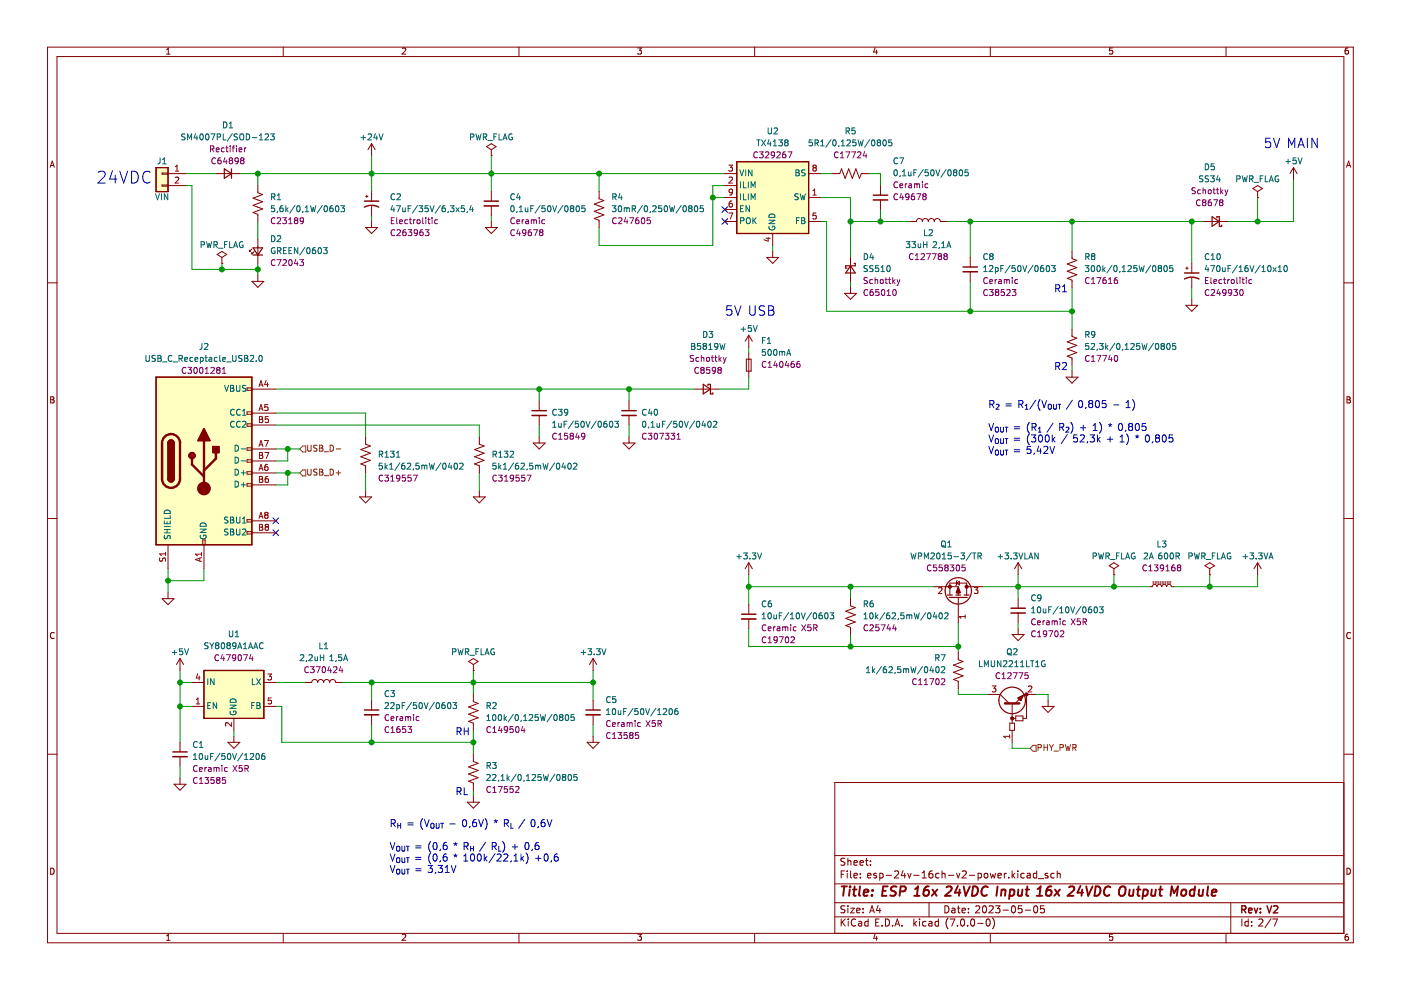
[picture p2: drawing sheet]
<svg xmlns="http://www.w3.org/2000/svg" width="297mm" height="210mm" viewBox="0 0 297 210" stroke-linecap="round" stroke-linejoin="round" font-family="sans-serif">
<path d="M.1 0h297v209.9h-297z" fill-rule="evenodd" fill="#fff" stroke="#fff" stroke-width=".35"/>
<g fill="none" stroke="#840000" stroke-width=".21">
<path d="M10.1 10h276.8v189.9h-276.8zM12.1 12h272.8v185.9h-272.8zM35.3 11.5h.8M35.3 10.5l.4-.3v1.3M60.1 10v2M85.3 10.3l.5-.1 .2 .3-.8 1h.8M110 10v2M135.2 10.2h.8l-.4 .5 .3 .1v.5l-.1 .2-.6-.2M160 10v2M185.5 10.1l-.3 .9h.8M185.8 10.6v.9M210 10v2"/>
<path d="M235.9 10.2h-.6l-.1 .6 .6-.1 .1 .6-.2 .2-.5-.2M259.9 10v2M285.8 10.2h-.4l-.2 .3v.7l.2 .3 .5-.2-.1-.6h-.4l-.2 .2M10.6 35.5l.5-1.3 .4 1.3M10.8 35.1h.6M34.4 36.7h1.2v.2h-1.2zM34.4 39.2h1.2v.3h-1.2zM35.6 39.3h3.8M35.6 36.8h3.8M45.8 36.8h5.1M54.7 39.3v1.6l1 .4-2 .7 2 .8-2 .7 2 .8-2 .8 1 .3v1.6M78.8 30.5v2.5"/>
<path d="M78.8 30.5l-.8 1.2M78.8 30.5l.7 1.2M103.2 31.1l1-.6 1 .6-1 .6zM104.2 33h.1M104.2 31.7v1.3M153.7 39.3h2.5M153.7 36.8h2.5M171.4 36.8h2.6M176.5 36.8h1.5l.4-1 .8 2 .7-2 .8 2 .8-2 .7 2 .4-1h1.5M186.7 39.3v2.1M265.6 40l1-.7 1.1 .7-1.1 .6zM274.3 35.5l-.8 1.3"/>
<path d="M274.3 35.5v2.6M274.3 35.5l.7 1.3M285.5 35.5l.4-1.3 .5 1.3M285.6 35.1h.6M10.1 60h2M46 53.9l1.1-.6 1 .6-1 .7zM47.1 55.8h.1M47.1 54.6v1.2M52.9 53.1v.2M52.9 53.3h.2M53.4 53.6v.2M53.4 53.8h.3"/>
<path d="M53.4 52.8l-.5 .5M53.4 59.7h2.5l-1.2 1.2zM53.9 53.3l-.5 .5M54.7 50.8v5M54.7 58.4v1.3M77.5 41.6h.5M77.5 48.2h2.6l-1.3 1.3zM77.8 41.4v.5M78.8 40.6v2M78.8 43.7v2M78.8 47v1.2M102.9 48.2h2.5l-1.2 1.3z"/>
<path d="M104.2 40.6v2M104.2 43.7v2M104.2 47v1.2M127 40.6v1.5l1 .4-2 .8 2 .7-2 .8 2 .8-2 .7 1 .4v1.5M153.7 47h2.5M153.7 41.9h2.5M153.7 44.4h2.5M162.6 54.6h2.5l-1.3 1.2zM163.8 49.5v2.5M163.8 53.3v1.3M171.4 47h2.6M171.4 41.9h2.6"/>
<path d="M180.3 54.6v5.1M186.7 42.4v2M193 47h1.3a.63 .63 0 0 1 .6-.7 .63 .63 0 0 1 .7 .7 .63 .63 0 0 1 .6-.7 .63 .63 0 0 1 .6 .7 .63 .63 0 0 1 .7-.7 .63 .63 0 0 1 .6 .7 .63 .63 0 0 1 .6-.7 .63 .63 0 0 1 .7 .7h1.2M205.7 54.6v2M205.7 57.6v2.1M227.3 53.3v1.5l1 .4-2 .8 2 .7-2 .8 2 .8-2 .7 1 .4v1.5M251.4 56.9h.5M251.7 56.6v.5M252.7 55.8v2.1M252.7 58.9v2M255.2 47h5.1M266.6 41.9h.1"/>
<path d="M266.6 40.6v1.3M284.9 60h2M158.2 76.2h1.1v2.5h-1.1zM158.7 71.1v2.5M158.7 74.9v5.1M158.7 71.1l-.7 1.2M158.7 71.1l.8 1.2M179.1 62.2h2.5l-1.3 1.3zM180.3 60.9v1.3M226 80h2.6l-1.3 1.2zM227.3 69.8v1.5l1 .4-2 .8 2 .7-2 .8 2 .8-2 .7 1 .4v1.5M227.3 78.7v1.3"/>
<path d="M251.4 64.7h2.5l-1.2 1.3zM252.7 63.5v1.2M10.7 84.1h.5l.2 .3-.2 .3 .2 .2 .1 .3-.3 .2h-.5zM10.7 84.7h.5M52.4 82.2h1v.6h-1zM52.4 87.3h1v.5h-1zM52.4 89.9h1v.5h-1zM52.4 94.9h1v.6h-1zM52.4 97.5h1v.5h-1zM53.4 82.5h5.1M53.4 87.6h5.1M53.4 95.2h5.1"/>
<path d="M53.4 90.1h5.1M53.4 97.7h5.1M77.5 92.7v1.5l1 .4-2 .7 2 .8-2 .7 2 .8-2 .8 1 .4v1.5M101.6 92.7v1.5l1 .4-2 .7 2 .8-2 .7 2 .8-2 .8 1 .4v1.5M113.1 93.9h2.5l-1.3 1.3zM114.3 85v2.1M114.3 88.1v2M114.3 92.7v1.2M132.1 93.9h2.5l-1.2 1.3zM133.4 85v2.1M133.4 88.1v2M133.4 92.7v1.2"/>
<path d="M147.3 82.5h5.1M285.6 84.1h.4l.3 .3-.3 .3 .3 .2v.3l-.2 .2h-.5zM285.6 84.7h.4M10.1 109.9h2M35.6 115.5v5.1M43 114.5h.5v1h-.5zM43.2 115.5v5.1M52.4 100h1v.5h-1zM52.4 102.6h1v.5h-1zM52.4 110.2h1v.5h-1zM52.4 112.7h1v.5h-1zM53.4 100.3h5.1"/>
<path d="M53.4 110.4h5.1M53.4 102.8h5.1M53.4 113h5.1M76.2 105.4h2.6l-1.3 1.2zM77.5 104.1v1.3M100.4 105.4h2.5l-1.3 1.2zM101.6 104.1v1.3M158.7 119.3v2.6M158.7 119.3l-.7 1.3M158.7 119.3l.8 1.3M215.9 119.3v2.6M215.9 119.3l-.8 1.3"/>
<path d="M215.9 119.3l.7 1.3M235.2 119.9l1-.6 1 .6-1 .7zM255.5 119.9l1-.6 1 .6-1 .7zM266.6 119.3v2.6M266.6 119.3l-.7 1.3M266.6 119.3l.8 1.3M284.9 109.9h2M11.5 134.2a.58 .58 0 0 0-.8 .6 .58 .58 0 0 0 .8 .5M34.4 126.9h2.5l-1.3 1.3zM35.6 125.7v1.2M38.2 139.6v2.6M38.2 139.6l-.8 1.3"/>
<path d="M38.2 139.6l.7 1.3M125.7 139.6v2.6M125.7 139.6l-.7 1.3M125.7 139.6l.8 1.3M158.7 128.2v2M158.7 131.2v2.1M180.3 126.9v1.6l1 .3-2 .8 2 .8-2 .7 2 .8-2 .7 1 .4v1.5M198.1 124.4h5.1v1.8M201.4 126.2v-2.6h3.6v2.6M202.8 123.6l.6-.4v.8zM202.9 123.1l-.2 1M203.2 126.7v5.3"/>
<path d="M203.2 138.4v1.5l1 .4-2 .7 2 .8-2 .7 2 .8-2 .8 1 .3v1.6M203.2 124.6l.4 1.1h-.8zM205 124.4h3.3M214.6 134.5h2.5l-1.2 1.3zM215.9 126.9v2.1M215.9 130v2M215.9 133.3v1.2M236.2 121.9h.1M236.2 120.6v1.3M243.8 124.4h.5a.51 .51 0 0 1 .5-.5 .51 .51 0 0 1 .5 .5 .51 .51 0 0 1 .5-.5 .51 .51 0 0 1 .5 .5 .51 .51 0 0 1 .5-.5 .51 .51 0 0 1 .5 .5 .51 .51 0 0 1 .6-.5 .51 .51 0 0 1 .5 .5h.5M244.4 123.6h.3M244.4 123.4h.3"/>
<path d="M244.9 123.6h.3M244.9 123.4h.3M245.4 123.6h.3M245.4 123.4h.3M245.9 123.6h.3M245.9 123.4h.3M246.5 123.6h.2M246.5 123.4h.2M247 123.6h.2M247 123.4h.2M247.5 123.6h.2M247.5 123.4h.2"/>
<path d="M248 123.6h.2M248 123.4h.2M256.5 121.9h.1M256.5 120.6v1.3M286.3 134.2a.58 .58 0 0 0-.8 .6 .58 .58 0 0 0 .8 .5M10.1 159.9h2M38.2 157.4v2M40.7 149.8h2.5M40.7 144.7h2.5M48.3 157.4h2.6l-1.3 1.3zM49.6 152.3v2.6M49.6 156.1v1.3"/>
<path d="M55.9 149.8h2.6M55.9 144.7h2.6M64.8 144.7h1.3a.63 .63 0 0 1 .6-.6 .63 .63 0 0 1 .7 .6 .63 .63 0 0 1 .6-.6 .63 .63 0 0 1 .6 .6 .63 .63 0 0 1 .7-.6 .63 .63 0 0 1 .6 .6 .63 .63 0 0 1 .6-.6 .63 .63 0 0 1 .7 .6h1.2M78.8 148.5v2M78.8 151.6v2M99.3 140.3l1.1-.7 1 .7-1 .6zM100.4 142.2h.1M100.4 140.9v1.3M100.4 147.2v1.6l1 .3-2.1 .8 2.1 .8-2.1 .7 2.1 .8-2.1 .7 1.1 .4v1.6M100.4 159.9v1.6l1 .3-2.1 .8 2.1 .8-2.1 .7 2.1 .8-2.1 .7 1.1 .4v1.5M124.5 157.4h2.5l-1.3 1.3zM125.7 148.5v2"/>
<path d="M125.7 151.6v2M125.7 156.1v1.3M209.5 147.2h2.6l1.9 1.9M214.1 153.3h1v1.6h-1zM214.6 152.3h.8M214.6 149.3v4M214.6 154.9v2.5M215.4 151.8h1.5v1h-1.5zM215.9 148l1-.5-.5 1zM216.4 148.5h.1M217.1 147.2h.1M217.1 147.2l-1.9 1.9"/>
<path d="M217.1 147.2h2.6M217.6 147.2v5.1h-.7M220.9 149.8h2.6l-1.3 1.2zM222.2 148.5v1.3M284.9 159.9h2M36.9 166.3h2.5l-1.2 1.2zM38.2 160.4v2.1M38.2 165v1.3M99.1 170.1h2.5l-1.2 1.3zM100.4 168.8v1.3M284.9 165.9h-107.9v32M10.7 184.1a.66 .66 0 0 1 .8 .6 .66 .66 0 0 1-.8 .7z"/>
<path d="M35.3 198.4l.4-.3v1.3M35.3 199.4h.8M60.1 197.9v2M85.3 198.2l.5-.1 .2 .3-.8 1h.8M110 197.9v2M135.2 198.1h.8l-.4 .5 .3 .1v.5l-.1 .2-.6-.2M160 197.9v2M177 194.4h107.9M177 191.4h107.9M177 187.4h107.9M177 181.4h107.9M178.3 185.4h.5"/>
<path d="M178.3 194.8v1.5M178.6 195.5l.6 .8M179.1 184.7h-.8v1.5M179.1 192.1l-.5-.1-.3 .2v.4l.7 .3 .1 .4-.3 .2h-.5M179.1 182h-.5l-.3 .1v.4l.7 .3 .1 .4-.3 .3-.5-.1M179.2 194.8l-.9 .9M179.6 184.7v.1M179.6 185.2v1M179.8 182v1.5M179.8 192v.2M179.8 192.5v1M179.8 182.6l.2-.1h.3l.1 1"/>
<path d="M179.8 194.8v.2M179.8 195.3v1M180.3 192.5h.8l-.8 1h.8M180.3 184.7v1.2l.3 .3M181.1 185.7l.7-.2-.1-.3h-.4l-.2 .2v.7h.6M181.1 183l.7-.2-.1-.3h-.4l-.2 .2v.7h.6M181.4 195a.71 .71 0 0 0-1 .5 .71 .71 0 0 0 .7 .8l.3-.1M181.6 193l.7-.1v-.3l-.5-.1-.2 .3 .1 .7h.6M182.1 195.4h.5l.1 .9M182.3 183l.8-.2-.1-.3h-.4l-.3 .2 .1 .7h.6M182.4 186v.2M182.4 185.2v.2"/>
<path d="M182.7 195.7l-.5 .1-.2 .2 .2 .3h.5M183 193.4v.1M183 192.6v.2M183.5 182.5h.6M183.7 182v1.2l.4 .3M184 185.7l.7-.2-.1-.3h-.4l-.2 .2v.7h.6M184.1 195.4l-.5-.1-.3 .3 .2 .7h.6M184.1 194.8v1.5M184.4 193.5l.5-1.5 .5 1.5M184.5 193.1h.7M184.6 182.5v.2M184.6 183.3v.2"/>
<path d="M185.5 198l-.3 .9h.8M185.7 195.6h.5M185.8 185.2h-.3l-.3 .2 .1 .2 .5 .1v.4h-.6M185.8 198.5v.9M186.2 192l-.4 1h.9M186.4 194.8h-.7v1.5h.7M186.5 185.2v1.5M186.5 185.2h.5l.2 .2-.1 .7h-.6M186.5 192.5v1M187 196.2v.1M187.7 194.8a.76 .76 0 0 1 .9 .8 .76 .76 0 0 1-.9 .7zM187.9 185.6h1.1"/>
<path d="M189.2 196.2v.1M189.7 184.8l.5-.1 .3 .4-.9 1.1h.9M189.7 196.3l.5-1.5 .5 1.5M189.9 195.9h.7M191.2 196.2v.1M191.5 184.6l-.4 1.1h.9M191.8 185.2v1M192.5 185.2l.3 1 .4-1M193.7 185.6h1.2M193.8 194.8v1.5M193.9 195.8l.4 .5M194.3 195.3l-.5 .6"/>
<path d="M195 194.8v.2M195 195.3v1M195.5 186.2h.9M195.5 185.1l.5-.4v1.5M196.3 195.4l-.4-.1-.3 .3 .2 .7h.5M197 195.4h.5l.1 .9M197 191.4v3M197.6 195.7l-.5 .1-.2 .2 .2 .3h.5M197.7 184.7h-.5a1.01 1.01 0 0 0 0 1.5l.5-.2 .1-.5-.3-.3-.4 .1-.1 .2M199 195.4l-.5-.1-.3 .3 .2 .7h.6M199 194.8v1.5M199.1 185.2h-.4l-.3 .2 .1 .7h.6"/>
<path d="M199.7 185.3l.2-.1h.4l.1 1M199.7 184.7v1.5M200.3 192a.76 .76 0 0 1 .9 .8 .76 .76 0 0 1-.9 .7zM201 194.6a1.72 1.72 0 0 0 0 2.3M201.1 185.6h1.1M201.4 194.8h1l-.6 1.5M201.8 192.6h.6l.1 .9M202.5 192.9l-.5 .1-.2 .2 .2 .3h.5M202.8 185.2l.4 1 .3-1M203 192.5h.5M203 196.2v.1M203.2 192v1.3l.3 .2"/>
<path d="M203.8 195l.2-.2a.8 .8 0 0 1 .5 .8 .8 .8 0 0 1-.5 .7l-.4-.5zM204 193l.7-.1-.1-.3-.4-.1-.2 .3v.7h.6M204 184.8l.6-.1 .3 .4-1 1.1h1M205.1 196.2v.1M205.3 193.4v.1M205.3 192.6v.2M205.5 185.6h1.2M205.9 195l.2-.2a.8 .8 0 0 1 .6 .8 .8 .8 0 0 1-.6 .7l-.3-.5zM206.9 192.2l.5-.2 .3 .5-.9 1h.9M207.3 195.8h1.1M207.4 185.2h.4l.3 .2-.2 .7h-.5M207.4 185.2v1.5"/>
<path d="M208.4 192.2l.3-.2a.8 .8 0 0 1 .5 .8 .8 .8 0 0 1-.5 .7l-.4-.5zM208.7 185.3l.2-.1 .5 .1v.6l-.1 .2-.4 .1-.2-.2zM209.2 195l.2-.2a.8 .8 0 0 1 .5 .8 .8 .8 0 0 1-.5 .7l-.3-.5zM209.7 192.2l.6-.2 .3 .5-.9 1h.9M209.9 185.2l.3 1 .3-.8 .3 .8 .3-1M210 197.9v2M210.4 194.6a1.72 1.72 0 0 1 0 2.3M211.1 192h.9l-.5 .6 .4 .2v.6l-.2 .1-.6-.1M211.6 185.7l.7-.2-.1-.3h-.4l-.2 .2 .1 .7h.5M212.7 193h1.1M212.9 185.2v1M213.4 185.2l-.5 .2"/>
<path d="M213.9 186v.2M214.6 184.7v1.5M214.6 192.2l.2-.2a.8 .8 0 0 1 .5 .8 .8 .8 0 0 1-.5 .7l-.4-.5zM214.7 185.6l.5 .6M215.2 185.2l-.6 .5M215.8 184.7v.1M215.8 185.2v1M216.7 192h-.8v.8l.2-.2 .5 .1 .1 .2v.5l-.3 .1-.5-.1M217.2 185.2h-.5l-.3 .2 .2 .7h.6M217.4 193h1.1M217.8 185.2h.6v1M218.4 185.5l-.5 .1-.2 .2 .2 .4 .5-.1"/>
<path d="M219.3 192.2l.2-.2a.8 .8 0 0 1 .5 .8 .8 .8 0 0 1-.5 .7l-.3-.5zM219.8 185.2h-.4l-.3 .2 .1 .7h.6M219.8 184.7v1.5M220.2 186.3h1.1M221.4 192h-.7l-.1 .8 .2-.2 .5 .1 .1 .2v.5l-.2 .1-.6-.1M222.2 185.2h-.4l-.2 .2 .1 .2 .5 .1v.4h-.6M223.5 185.2h-.4l-.3 .2 .1 .7h.6M224.1 185.3l.3-.1h.3l.1 1M224.1 184.7v1.5M235.9 198.1h-.6l-.1 .6 .6-.1 .1 .6-.2 .2-.5-.2M259.9 197.9v2M260.9 191.4v6.5"/>
<path d="M263.3 194.8v1.5M264.7 195.4l-.5-.1-.3 .3 .2 .7h.6M264.7 194.8v1.5M265.4 196.2v.1M265.4 195.4v.2M266.9 195l.6-.2 .3 .5-1 1h1M269.5 194.8l-1.3 1.9M269.8 194.8h1l-.6 1.5M285.6 184.1a.66 .66 0 0 1 .7 .6 .66 .66 0 0 1-.7 .7zM285.8 198.1h-.4l-.2 .3v.7l.2 .3 .5-.2-.1-.6h-.4l-.2 .2"/>
<circle cx="43.2" cy="103.6" r="1.27"/>
<circle cx="201.4" cy="124.4" r=".25"/>
<circle cx="205" cy="124.4" r=".25"/>
<circle cx="214.6" cy="152.3" r=".25"/>
<circle cx="217.6" cy="147.2" r=".25"/>
</g>
<g fill="none" stroke="#840000" stroke-width=".3">
<path d="M77.3 42.6h3M77.3 43.9a3.2 3.2 0 0 1 3 0M102.6 42.6h3.1M185.1 41.4h3.1M204.2 56.6h3M251.2 59.1a3.2 3.2 0 0 1 3 0M251.2 57.9h3M112.8 87.1h3M131.8 87.1h3.1M157.2 130.2h3.1M214.3 129h3.1M36.6 159.4h3.1"/>
<path d="M77.3 150.5h3M124.2 150.5h3.1M263.3 192.8h.7l.2-.3-.1-.3-.8-.2v1.5M263.7 192.8l.5 .7M264.7 193l.7-.1v-.3l-.5-.1-.2 .3 .1 .7h.6M265.9 192.5l.4 1 .4-1M267.2 193.4v.1M267.2 192.6v.2M268.6 192l.5 1.5 .5-1.5M270.1 192.2l.5-.2 .3 .5-.9 1h.9"/>
</g>
<g fill="none" stroke="#840000" stroke-width=".4">
<path d="M178.4 187.9h1.2M179 187.9l-.2 2M180.2 188.6l-.2 1.3M180.3 187.9l-.1 .2M180.8 188.6h.8M181.2 187.9l-.2 1.7 .1 .2 .3 .1M182.3 187.9l-.2 1.7 .3 .3M183.1 189.3l1-.2v-.4h-.8l-.2 .9 .2 .3 .6-.1M184.9 189.7v.2M185 188.7v.2M187.1 188.9h.7M188.2 187.9h-.9l-.3 2h1"/>
<path d="M190.1 188a.85 .85 0 0 0-1.1 .1v.6l.9 .5-.1 .5a.85 .85 0 0 1-1.1 .1M190.8 189h.8l.3-.2a.51 .51 0 0 0-.2-.9h-.7l-.3 2M193.8 189.9h1.2M194 188.5l.6-.6-.2 2M196.9 187.9a.91 .91 0 0 0-1 .9l-.1 .8 .1 .2a.66 .66 0 0 0 1-.2l.1-.5-.2-.3a.66 .66 0 0 0-1 .3M197.7 188.6l.9 1.3M198.7 188.6l-1.2 1.3M200.7 188.1l.3-.2h.5l.2 .2 .1 .4-.2 .3-1.2 1.1h1.2M203.1 187.8l-.7 1.5h1.3M203.5 188.6l-.2 1.3M204.3 187.9l.4 2 .9-2M206.3 187.9a.96 .96 0 0 1 1 .6 .96 .96 0 0 1-.3 1.1l-.5 .3h-.4z"/>
<path d="M209.4 188.1a.88 .88 0 0 0-1 0 .88 .88 0 0 0-.3 1 .69 .69 0 0 0 .3 .8 .69 .69 0 0 0 .8-.2M211.5 187.9l-.2 2M212.4 188.8l.3-.2 .4 .1v1.2M212.4 188.6l-.2 1.3M214.2 188.7h.7l.2 .3-.1 .6a.66 .66 0 0 1-1 .2M214.2 188.6l-.3 2M215.9 188.6v1.2l.4 .1 .3-.2M216.8 188.6l-.2 1.3M217.4 188.6h.8M217.8 187.9l-.2 1.7 .1 .2 .3 .1M219.8 189.9h1.2M220 188.5l.6-.6-.2 2"/>
<path d="M222.9 187.9a.91 .91 0 0 0-1 .9l-.1 .8 .1 .2a.66 .66 0 0 0 1-.2l.1-.5-.2-.3a.66 .66 0 0 0-1 .3M223.7 188.6l.9 1.3M224.7 188.6l-1.2 1.3M226.7 188.1l.3-.2h.4l.3 .2 .1 .4-.2 .3-1.3 1.1h1.3M229.1 187.8l-.7 1.5h1.3M229.5 188.6l-.2 1.3M230.3 187.9l.4 2 .9-2M232.3 187.9a.96 .96 0 0 1 1 .6 .96 .96 0 0 1-.3 1.1l-.5 .3h-.4zM235.4 188.1a.88 .88 0 0 0-1 0 .88 .88 0 0 0-.3 1 .69 .69 0 0 0 .3 .8 .69 .69 0 0 0 .8-.2M237.5 188.2a.69 .69 0 0 1 1.1 0 1.47 1.47 0 0 1-.6 1.7l-.5-.1a1.5 1.5 0 0 1 0-1.6zM239.5 188.6v1.2l.4 .1 .3-.2M240.4 188.6l-.2 1.3"/>
<path d="M241 188.6h.8M241.4 187.9l-.2 1.7 .1 .2 .3 .1M242.4 188.7h.8l.2 .3-.1 .6a.66 .66 0 0 1-1 .2M242.5 188.6l-.3 2M244.2 188.6l-.1 1.2 .5 .1 .3-.2M245.1 188.6l-.2 1.3M245.7 188.6h.8M246.1 187.9l-.2 1.7v.2l.4 .1M248.2 189.9l.2-2 .5 1.5 .9-1.5-.3 2M250.6 188.8l.1-.1a.5 .5 0 0 1 .8 .3v.6l-.3 .2a.5 .5 0 0 1-.8-.2zM253.3 188.7a.66 .66 0 0 0-1 .3l-.1 .6 .2 .2h.7M253.4 187.9l-.3 2"/>
<path d="M254.2 188.6v1.2l.5 .1 .3-.2M255.1 188.6l-.2 1.3M256.1 187.9l-.2 1.7 .3 .3M256.9 189.3l1-.2v-.4h-.8l-.2 .9 .2 .3 .6-.1"/>
</g>
<g fill="#ffffc2" stroke="#ffffc2" stroke-width=".35">
<path d="M156.2 34.3h15.2v15.2h-15.2z" fill-rule="evenodd"/>
<path d="M33.1 80h20.3v35.5h-20.3z" fill-rule="evenodd"/>
<path d="M43.2 142.2h12.7v10.1h-12.7z" fill-rule="evenodd"/>
<path d="M33.1 35.5h2.5v5.1h-2.5z" fill-rule="evenodd"/>
</g>
<g fill="none" stroke="#840000" stroke-width=".25">
<path d="M33.1 35.5h2.5v5.1h-2.5zM47.6 35.8l1.5 1-1.5 1zM49.1 35.8v2M156.2 34.3h15.2v15.2h-15.2zM53.7 54.1h2M53.7 52.5h2l-1 1.6zM180.3 56.4l1 1.5h-2zM181.1 55.8h.2v.6h-2v.5h.3M257 45.9l1.5 1.1-1.5 1zM258 46.2v-.3h.5v2.1h.5v-.3M33.1 80h20.3v35.5h-20.3zM35.6 93.9v7.6"/>
<path d="M35.6 93.9h1.3M35.6 93.9a.63 .63 0 0 1 .7-.6 .63 .63 0 0 1 .6 .6M36.9 93.9v7.6M43.2 90.9l1.3 2.5h-2.5zM45.1 94.7h1.3v1.3h-1.3zM149.1 81.5l1.5 1-1.5 1zM150.1 81.7v-.2h.5v2h.5v-.2M35.6 101.5h1.3M35.6 101.5a.63 .63 0 0 0 .7 .7 .63 .63 0 0 0 .6-.7M200.9 126.2h1M201.3 126.7h3.8M202.7 126.2h1"/>
<path d="M204.4 126.2h1.1M43.2 142.2h12.7v10.1h-12.7z"/>
<circle cx="40.7" cy="96.6" r=".63"/>
<circle cx="203.2" cy="125.3" r="2.79"/>
<circle cx="214.6" cy="148.5" r="2.82"/>
</g>
<path d="M153.1 46.4l1.2 1.2M153.1 43.8l1.2 1.2M154.3 46.4l-1.2 1.2M154.3 43.8l-1.2 1.2M57.9 109.8l1.2 1.2M57.9 112.4l1.2 1.2M59.1 109.8l-1.2 1.2M59.1 112.4l-1.2 1.2" fill="none" stroke="#000084" stroke-width=".21"/>
<g fill="none" stroke="#009600" stroke-width=".21">
<path d="M39.4 36.8h6.4M39.4 39.3h1.3v17.8h14M50.9 36.8h102.8M54.7 36.8v2.5M78.8 33v7.6M104.2 33v7.6M127 36.8v3.8M153.7 39.3h-2.6v12.7h-24.1v-3.8M174 36.8h2.5M184.1 36.8h2.6v2.5M274.3 38.1v8.9h-14M47.1 55.8v1.3"/>
<path d="M54.7 47v3.8M54.7 55.8v2.6M78.8 45.7v1.3M104.2 45.7v1.3M151.1 41.9h2.6M163.8 52v1.3M174 47h1.2v19h52.1M174 41.9h6.3v12.7M180.3 47h12.7M180.3 59.7v1.2M186.7 44.4v2.6M200.6 47h54.6"/>
<path d="M205.7 47v7.6M205.7 59.7v6.3M227.3 47v6.3M252.7 47v8.8M266.6 41.9v5.1M158.7 80v2.5h-6.3M158.7 73.6v1.3M227.3 60.9v8.9M227.3 77.4v1.3M252.7 60.9v2.6M58.5 90.1h43.1v2.6M58.5 82.5h88.8"/>
<path d="M58.5 95.2h5.1M58.5 87.6h19v5.1M61 95.2v2.5h-2.5M114.3 82.5v2.5M114.3 90.1v2.6M133.4 82.5v2.5M133.4 90.1v2.6M58.5 100.3h5.1M61 100.3v2.5h-2.5M77.5 100.3v3.8M101.6 100.3v3.8M35.6 120.6v5.1"/>
<path d="M43.2 120.6v2.5h-7.6M158.7 121.9v6.3M158.7 133.3v3.8h44.5M158.7 124.4h39.4M180.3 124.4v2.5M180.3 134.5v2.6M203.2 132v6.4M208.3 124.4h35.5M215.9 121.9v5M215.9 132v1.3M236.2 121.9v2.5M256.5 121.9v2.5"/>
<path d="M266.6 121.9v2.5h-17.7M38.2 144.7h2.5M38.2 142.2v15.2M38.2 149.8h2.5M49.6 154.9v1.2M58.5 144.7h6.3M58.5 149.8h1.2v7.6h40.7M72.4 144.7h53.3M78.8 144.7v3.8M78.8 153.6v3.8M100.4 142.2v5M100.4 154.9v5"/>
<path d="M125.7 142.2v6.3M125.7 153.6v2.5M203.2 146v1.2h6.3M214.6 157.4v1.3h3.8M219.7 147.2h2.5v1.3M38.2 162.5v2.5M100.4 167.5v1.3"/>
</g>
<g fill="none" stroke="#0000c2" stroke-width=".21">
<path d="M20.9 36.5l.3-.2h.6a.68 .68 0 0 1 .4 1.1l-1.4 1.4h1.5M23.8 36.2l-.5 1.8h1.5M24.4 37.1v1.7M25.4 36.3l.8 2.5 .9-2.5M27.9 36.3a1.32 1.32 0 0 1 1.4 .8 1.32 1.32 0 0 1-.5 1.6l-.9 .1zM31.8 36.5a1 1 0 0 0-1.2 0 1 1 0 0 0-.3 1.2 .94 .94 0 0 0 .5 1 .94 .94 0 0 0 1-.1M269.3 29.3h-.9l-.1 1 .3-.2 .6 .1 .2 .2-.1 .7-.3 .2h-.4l-.3-.2M270 29.3l.7 2 .6-2M273.2 31.3v-2l.7 1.4 .6-1.4v2M275.2 31.3l.7-2 .6 2M275.4 30.7h.9M277.2 29.3v2"/>
<path d="M279.3 29.3v2l-1.2-2v2M155.1 64.8h-1v1l.2-.2 .7 .1 .2 .3-.1 .6-.3 .2h-.5l-.2-.2M155.8 64.8l.6 2 .7-2M159 64.8v1.7l.3 .3 .6-.1 .2-.2v-1.7M162.1 64.9l-.8-.1-.2 .2v.6l.8 .4 .2 .5-.4 .3-.7-.1M163 64.8h.6l.3 .2 .1 .4-.4 .4a.53 .53 0 0 1 .5 .5 .53 .53 0 0 1-.4 .5h-.7zM163 65.8h.6M223.8 61.2l.8-.1 .1-.2-.1-.4-.8-.1v1.5M223.8 77.7l.8-.1 .1-.2-.1-.4-.8-.1v1.5M224.2 61.2l.5 .7M224.2 77.7l.5 .7M225.3 61.9h.8"/>
<path d="M225.3 60.8l.4-.4v1.5M225.3 77l.5-.1 .3 .4-.9 1.1h.9M209.7 89.8l.5 1.5 .5-1.5M209.7 92.2l.5 1.5 .5-1.5M209.7 94.6l.5 1.5 .5-1.5M209.9 85.7l.7-.1 .1-.2v-.3l-.8-.2v1.5M210.2 85.7l.5 .7M211.1 95.6l.2-.2 .4 .2v.5l-.1 .3-.3 .1-.2-.2zM211.1 90.7l.2-.1 .4 .1v.6l-.1 .3h-.3l-.2-.1zM211.1 93.1l.2-.1 .4 .1v.6l-.1 .3h-.3l-.2-.1zM211.2 85.8l.4-.1 .2 .3-.6 .8h.6M212.2 90.6v.8l.2 .2 .4-.2v-.8"/>
<path d="M212.2 93v.8l.2 .2 .4-.2v-.8M212.2 95.4v.9l.2 .2 .4-.2v-.9M213.1 90.6h.6M213.1 93h.6M213.1 95.4h.6M213.3 85.6h1.1M213.3 86.1h1.1M213.4 90.6v1M213.4 93v1M213.4 95.4v1.1M215.1 90.5h1.1M215.1 90.9h1.1"/>
<path d="M215.1 92.9h1.1M215.1 93.4h1.1M215.1 95.4h1.1M215.1 95.8h1.1M216 85.7l.7-.1 .2-.2-.1-.3-.8-.2v1.5M216.4 85.7l.5 .7M217.4 86.8h.6M217.4 86l.3-.3v1.1M218.2 89.6a1.72 1.72 0 0 0 0 2.3M218.2 92a1.72 1.72 0 0 0 0 2.3M218.5 94.6h-.7l-.1 .8 .3-.2 .5 .1 .1 .2-.1 .5-.2 .1-.6-.1M218.7 92.2h.9l-.5 .6 .4 .1v.7l-.2 .1-.6-.1"/>
<path d="M218.8 90.6l.7-.1 .2-.2-.1-.4-.8-.1v1.5M219.2 90.6l.5 .7M219.3 96.1l-.1 .3M219.6 84.9l-1.3 1.9M220.2 91.6h.6M220.2 90.9l.3-.3v1M220.2 94.6l-.3 1h.9M220.3 92.4l.2-.2a.8 .8 0 0 1 .5 .8 .8 .8 0 0 1-.5 .7l-.3-.6zM220.5 84.7a1.72 1.72 0 0 0 0 2.3M220.6 95.1v1M220.9 84.9l.5 1.5 .5-1.5M221.3 94.8l.6-.2 .3 .5-1 1h1"/>
<path d="M221.7 92.4l.3-.2a.8 .8 0 0 1 .5 .8 .8 .8 0 0 1-.5 .7l-.4-.6zM222.3 85.9l.2-.2 .4 .2v.5l-.1 .3-.3 .1-.2-.2zM222.6 94.6l.5 1.5 .5-1.5M223.1 92.2v1.5M223.2 93.1l.5 .6M223.3 89.7l-1.3 1.9M223.4 85.7v.9l.2 .2 .4-.2v-.9M223.7 92.7l-.6 .6M224.3 85.7h.6M224.6 85.7v1.1M224.7 90.6l.7-.1 .1-.2v-.4l-.8-.1v1.5M225 90.6l.5 .7"/>
<path d="M226 90.7l.4-.1 .2 .3-.6 .7h.6M226.3 92.1l-1.3 2M227 89.6a1.72 1.72 0 0 1 0 2.3M227.4 84.9l-1.3 1.9M228.4 92.2h-.7l-.1 .7 .2-.1 .5 .1 .2 .2-.1 .5-.2 .1-.6-.1M228.8 85.1l.2-.2a.8 .8 0 0 1 .6 .8 .8 .8 0 0 1-.6 .7l-.3-.5zM229 92.4l.6-.2 .3 .4-.9 1.1h.9M229.1 90.7h1.1M229.7 90.1v1.2M230.3 86.4l-.2 .2M230.6 93.6l-.1 .3M231.1 85.6l-.3-.3 .3-.4h.3l.3 .3-.3 .4"/>
<path d="M231.1 85.6l-.3 .3 .1 .4 .2 .1h.4l.2-.3-.1-.4-.2-.1M231.1 85.6h.3M231.1 92.2h.9l-.5 .6 .5 .1v.7l-.2 .1-.7-.1M231.8 91.3h.8M231.8 90.2l.4-.4v1.5M232.4 85.1l.2-.2a.8 .8 0 0 1 .5 .8 .8 .8 0 0 1-.5 .7l-.4-.5zM232.7 92.2v1.5M232.8 93.1l.4 .6M233.1 89.6a1.72 1.72 0 0 1 0 2.3M233.2 92.7l-.5 .6M234.5 84.9h-.8v.7l.2-.1 .5 .1 .1 .2v.5l-.3 .1-.5-.1M234.8 93.1h1.1"/>
<path d="M235 90l.4 .1M235.4 92.6v1.1M235.4 89.8v.3M235.4 90.1l-.2 .3M235.4 90.1l.2 .3M235.7 90l-.3 .1M236.1 85.9h1.1M237.3 89.9l.2-.1a.8 .8 0 0 1 .5 .7 .8 .8 0 0 1-.5 .8l-.4-.6zM237.5 93.7h.8M237.5 92.6l.4-.4v1.5M238.7 91.2l-.1 .3M238.8 86.4h.8"/>
<path d="M238.8 85.4l.4-.5v1.5M238.8 92a1.72 1.72 0 0 1 0 2.3M239.6 90.4l-.3-.3 .3-.3h.2l.3 .3-.3 .3M239.6 90.4l-.3 .3v.4l.3 .2 .4-.1 .1-.2v-.4l-.3-.2M239.6 90.4h.2M240.1 84.7a1.72 1.72 0 0 1 0 2.3M240.7 92.4l.4 .2M240.8 89.9l.3-.1a.8 .8 0 0 1 .5 .7 .8 .8 0 0 1-.5 .8l-.4-.6zM241.1 92.2v.4M241.1 92.6l-.2 .3M241.1 92.6l.2 .3M241.4 92.4l-.3 .2"/>
<path d="M242.9 89.8h-.7l-.1 .7 .2-.1h.5l.2 .2-.1 .5-.2 .2-.6-.2M243 92.4l.2-.2a.8 .8 0 0 1 .5 .8 .8 .8 0 0 1-.5 .7l-.4-.6zM244.4 93.6l-.1 .3M245.3 92.9l-.3 .2 .1 .5 .2 .1 .4-.1 .1-.2v-.4l-.2-.1M245.3 92.9l-.3-.3 .3-.4h.3l.2 .3-.2 .4M245.3 92.9h.3M246.6 92.4l.2-.2a.8 .8 0 0 1 .5 .8 .8 .8 0 0 1-.5 .7l-.4-.6zM248.6 92.2h-.7l-.1 .7 .3-.1 .5 .1 .1 .2-.1 .5-.2 .1-.6-.1M96.9 155.1l.7-.1 .2-.2-.1-.4-.8-.1v1.5M97.3 155.1l.5 .7M98.4 154.3v1.5M98.4 155h.9"/>
<path d="M99.3 154.3v1.5M82.7 178.6l.5 1.5 .5-1.5M82.9 174.6l.8-.1 .1-.2-.1-.4-.8-.1v1.5M83.3 174.6l.5 .7M84.1 179.6l.2-.2 .4 .2 .1 .5-.2 .3-.3 .1-.2-.2zM84.3 174.6v1M84.3 175.1h.6M84.9 174.6v1M85.2 179.4v.9l.2 .2 .4-.2v-.9M86.2 179.4h.6M86.4 174.5h1.2M86.4 174.9h1.2"/>
<path d="M86.5 179.4v1.1M88.1 179.3h1.2M88.1 179.8h1.2M89.6 173.6a1.72 1.72 0 0 0 0 2.2M90 173.8l.5 1.5 .5-1.5M91.3 178.4a1.72 1.72 0 0 0 0 2.3M91.4 174.7l.2-.1 .4 .1v.6l-.1 .3h-.3l-.2-.1zM92 178.8l.2-.2a.8 .8 0 0 1 .5 .8 .8 .8 0 0 1-.5 .7l-.4-.5zM92.5 174.6v.8l.2 .2 .4-.2v-.8M93.4 174.6h.6M93.7 174.6v1M94.7 178.6l-.5 .1a1.01 1.01 0 0 0 0 1.4l.5-.1 .1-.5-.3-.3-.4 .1-.1 .2"/>
<path d="M95.4 174.7h1.1M96.2 178.8l.4 .2M96.6 178.6v.4M96.6 179l-.2 .3M96.6 179l.2 .3M96.9 167.8l.7-.1 .2-.2-.1-.4-.8-.1v1.5M96.9 178.8l-.3 .2M97.3 167.8l.5 .7M98.2 173.9l.2-.1a.8 .8 0 0 1 .5 .7 .8 .8 0 0 1-.5 .8l-.3-.6zM98.4 179.4l.7-.1 .2-.2-.1-.3-.8-.2v1.5M98.4 167v1.5h.7M98.8 179.4l.5 .7"/>
<path d="M99.6 175.2l-.1 .3M99.8 179.4v1.1M99.8 179.9h.6M100.4 179.4v1.1M100.9 173.8h-.4a1.01 1.01 0 0 0 0 1.5l.5-.2 .1-.5-.3-.3-.4 .1-.2 .2M101.5 173.8l.5 1.5 .5-1.5M102.9 173.6a1.72 1.72 0 0 1 0 2.2M103 178.6l-1.3 1.9M104.4 179.4l.7-.1 .1-.2v-.3l-.8-.2v1.5M104.7 179.4l.5 .7M104.8 174l.3 .1M105.1 173.8v.3"/>
<path d="M105.1 174.1l-.2 .3M105.1 174.1l.2 .3M105.5 174l-.4 .1M105.8 179.4v1.1h.5M106.6 178.4a1.72 1.72 0 0 1 0 2.3M106.9 174.6l.7-.1 .2-.2-.1-.4-.8-.1v1.5M107.3 174.6l.5 .7M108.3 174.6v1h.5M108.6 179.6h1.2M109.2 179v1.1M111.3 173.7l-1.3 1.9M111.4 178.8l.3-.2a.8 .8 0 0 1 .5 .8 .8 .8 0 0 1-.5 .7l-.4-.5z"/>
<path d="M112.7 173.9l.2-.1a.8 .8 0 0 1 .6 .7 .8 .8 0 0 1-.6 .8l-.3-.6zM114.2 175.2l-.2 .3M114.2 178.6l-.5 .1a1.01 1.01 0 0 0 0 1.4l.5-.1 .1-.5-.3-.3-.4 .1-.2 .2M115.4 173.8h-.4a1.01 1.01 0 0 0 0 1.5l.5-.2 .1-.5-.3-.3-.4 .1-.2 .2M116 173.8l.5 1.5 .5-1.5M82.7 181.1l.5 1.5 .5-1.5M82.7 183.5l.5 1.5 .5-1.5M84.1 182l.2-.2 .4 .2 .1 .5-.2 .3-.3 .1-.2-.2zM84.1 184.4l.2-.1 .4 .1 .1 .6-.2 .3h-.3l-.2-.1zM85.2 181.8v.9l.2 .2 .4-.2v-.9M85.2 184.3v.8l.2 .2 .4-.2v-.8M86.2 181.8h.6"/>
<path d="M86.2 184.3h.6M86.5 181.8v1.1M86.5 184.3v1M88.1 181.8h1.2M88.1 182.2h1.2M88.1 184.2h1.2M88.1 184.6h1.2M90.7 183.5h1l-.5 .6 .4 .1v.6l-.2 .2-.7-.2M91.3 180.8a1.72 1.72 0 0 0 0 2.3M92 181.2l.2-.1a.8 .8 0 0 1 .5 .7 .8 .8 0 0 1-.5 .8l-.4-.6zM92.4 184.9l-.2 .3M92.9 183.5h.9l-.5 .6 .4 .1v.6l-.2 .2-.6-.2"/>
<path d="M93.4 180.1l-.2 .2M93.4 182.5l-.2 .3M94.4 183.9l.4-.4v1.5M94.4 185h.8M94.7 181.1h-.5a1.01 1.01 0 0 0 0 1.5l.5-.2 .1-.5-.3-.3-.4 .1-.1 .2M95.7 183.5l.5 1.5 .5-1.5M96.2 181.3l.4 .1M96.6 181.1v.3M96.6 181.4l-.2 .3M96.6 181.4l.2 .3M96.9 181.3l-.3 .1M98.3 182.6h.9"/>
<path d="M98.3 181.5l.5-.4v1.5M99.9 181.2l.2-.1a.8 .8 0 0 1 .5 .7 .8 .8 0 0 1-.5 .8l-.3-.6zM101.3 181.2l.2-.1a.8 .8 0 0 1 .6 .7 .8 .8 0 0 1-.6 .8l-.3-.6zM102.7 181.1v1.5M102.8 182l.5 .6M103.3 181.6l-.6 .5M105 181l-1.3 1.9M105.4 181.2l.6-.1 .2 .4-.9 1.1h.9M106.8 181.2l.6-.1 .3 .4-1 1.1h1M108.4 182.5l-.2 .3M109 182.6h.8M109 181.5l.4-.4v1.5"/>
<path d="M110.5 181.1v1.5M110.6 182l.4 .6M111 181.6l-.5 .5M111.5 180.8a1.72 1.72 0 0 1 0 2.3M112.9 180.1l-.2 .2M113.6 182h1.1M114.1 181.4v1.2M115.5 181.2l.2-.1a.8 .8 0 0 1 .5 .7 .8 .8 0 0 1-.5 .8l-.3-.6zM116.9 182.5l-.1 .3M118.2 181.1h-.4a1.01 1.01 0 0 0 0 1.5l.5-.2 .1-.5-.3-.3-.5 .1-.1 .2"/>
</g>
<g fill="none" stroke="#725600" stroke-width=".21">
<path d="M64.2 94.6h.6v1.2h-.6l-.6-.6zM65.2 94.4v1l.3 .3h.2l.3-.3v-1M65.2 99.5v1l.3 .2h.2l.3-.2v-1M67.2 94.5h-.6v.4l.5 .2 .1 .3-.2 .3-.5-.1M67.2 99.5l-.6 .1v.4l.5 .2 .1 .3-.2 .2h-.5M67.8 94.4h.4l.2 .2-.2 .4 .2 .1 .1 .3-.3 .3h-.4zM67.8 99.5h.4l.2 .2-.2 .4 .2 .1 .1 .3-.3 .2h-.4zM67.8 95h.4M68.7 95.8h1M70 94.4a.64 .64 0 0 1 .7 .6 .64 .64 0 0 1-.7 .7zM70 99.5a.64 .64 0 0 1 .7 .6 .64 .64 0 0 1-.7 .6zM71.3 95.2h.9"/>
<path d="M71.8 99.8v.9M63.6 100.3l.6-.7h.6v1.3h-.6zM67.8 100.1h.4M68.7 100.9h1M71.3 100.3h.9M218.4 158.7l.6-.7h.7v1.3h-.7zM220.1 158.5h.6v-.5l-.6-.1v1.2M221.3 157.9v1.2M221.3 158.5h.8M222.1 157.9v1.2M222.5 157.9l.4 .6M222.9 158.5v.6"/>
<path d="M223.3 157.9l-.4 .6M223.5 159.2h.9M224.7 158.5h.6l.1-.5-.7-.1v1.2M225.9 157.9l.3 1.2 .2-.9 .3 .9 .3-1.2M227.5 158.5h.6v-.5l-.6-.1v1.2M227.8 158.5l.4 .6"/>
</g>
<g fill="none" stroke="#006464" stroke-width=".21">
<path d="M33.9 33.5v1.1l-.4 .1M34.5 34.7h.7M34.5 33.8l.3-.3v1.2M39.2 28.5h-.6v.4l.5 .2 .1 .3-.2 .3-.5-.1M39.8 29.7v-1.3l.4 .9 .4-.9v1.3M41.5 28.3l-.3 .9h.7M41.8 28.8v.9M42.5 28.5l.2-.1a.68 .68 0 0 1 .4 .6 .68 .68 0 0 1-.4 .7l-.3-.5zM43.7 28.5l.2-.1a.68 .68 0 0 1 .4 .6 .68 .68 0 0 1-.4 .7l-.3-.5zM44.7 28.4h.9l-.6 1.3M46.1 29.1l.6-.1v-.5l-.6-.1v1.3M47.3 28.4v1.3h.6"/>
<path d="M47.4 25.9a.64 .64 0 0 1 .7 .6 .64 .64 0 0 1-.7 .6zM48.6 27.1h.7M48.6 26.2l.4-.3v1.2M49.3 28.3l-1.1 1.7M50.3 28.5h-.6v.4l.5 .2 .1 .3-.2 .3-.5-.1M50.9 28.6l.2-.2a.43 .43 0 0 1 .6 .4v.4a.42 .42 0 0 1-.4 .5 .42 .42 0 0 1-.5-.5zM52.2 28.4a.64 .64 0 0 1 .8 .6 .64 .64 0 0 1-.8 .7zM53.5 29.2h1M55 29.7h.7M55 28.8l.4-.4v1.3M56.2 28.5l.5-.1 .2 .4-.8 .9h.8M57.4 28.4h.7l-.4 .5 .4 .1v.5l-.2 .2-.5-.2"/>
<path d="M76.5 29.2h1M77 28.7v1M78.1 28.5l.4-.1 .3 .4-.8 .9h.8M79.6 28.3l-.3 .9h.8M79.9 28.8v.9M80.4 28.4l.4 1.3 .4-1.3M99.8 29.1l.6-.1v-.5l-.6-.1v1.3M100.9 28.4l.3 1.3 .2-.9 .3 .9 .3-1.3M102.5 29.1l.6-.1v-.5l-.6-.1v1.3M102.8 29.1l.4 .6M103.4 29.8h1M104.7 29h.4"/>
<path d="M105.3 28.4h-.6v1.3M105.8 28.4v1.3h.6M106.6 29.7l.5-1.3 .4 1.3M106.8 29.3h.6M108.6 28.5a.58 .58 0 0 0-.8 .5 .58 .58 0 0 0 .8 .5v-.4h-.2M156.8 36l.5 1.3 .4-1.3M157 38.5v1.3M157.6 38.5v1.3h.6M158.1 36v1.3M158.7 38.5v1.3M159.3 39.8v-1.3l.4 1 .4-1v1.3M159.4 36v1.3l-.7-1.3v1.3"/>
<path d="M160.4 29.7h.8M160.8 29.7v1.2M161.5 29.7l.8 1.2M162.3 29.7l-.8 1.2M162.9 27.1v1l.2 .3 .4-.1 .1-.2v-1M163 29.6l-.3 .9h.8M163.3 30.1v.8M163.9 30l.4-.3v1.2M163.9 30.9h.8M164.1 27.2l.5-.1 .3 .4-.8 .9h.8M165.1 29.7h.8l-.4 .4 .3 .2v.5l-.2 .1-.5-.1M166.6 30.2l-.2-.2 .2-.3h.2l.3 .2-.3 .3"/>
<path d="M166.6 30.2l-.2 .2v.4l.2 .1h.2l.3-.2-.1-.4-.2-.1M166.6 30.2h.2M168.8 36h.4l.2 .2-.2 .4 .2 .1 .1 .3-.3 .3h-.4zM168.8 36.6h.4M170.7 36.1h-.7v.4l.6 .2 .1 .3-.2 .3-.5-.1M172.2 29.7h-.6l-.1 .6 .6-.1 .1 .6-.2 .1-.5-.1M172.8 30.3h.6l.1-.5-.7-.1v1.2M173.1 30.3l.4 .6M174 30.9h.7M174 30l.4-.3v1.2M176.2 29.6l-1.1 1.6M176.7 29.8l.2-.1a.68 .68 0 0 1 .4 .6 .68 .68 0 0 1-.4 .6l-.4-.5z"/>
<path d="M177.9 30.9l-.1 .2M178.4 30.9h.7M178.4 30l.3-.3v1.2M179.4 27.8l.6-.1 .1-.5-.7-.1v1.3M179.6 29.8l.5-.1 .2 .3-.8 .9h.8M179.7 27.8l.4 .6M181.3 27.1h-.6l-.1 .6h.6l.1 .6-.2 .1-.5-.1M181.4 29.7h-.6v.6l.6-.1v.6l-.1 .1-.5-.1M181.9 29.7l.3 1.2 .3-.9 .2 .9 .3-1.2M184.4 29.6l-1.1 1.6M184.9 29.8l.2-.1a.68 .68 0 0 1 .4 .6 .68 .68 0 0 1-.4 .6l-.3-.5zM186.2 30.2l-.2 .2v.4l.2 .1h.3l.2-.2-.1-.4-.1-.1"/>
<path d="M186.2 30.2l-.2-.2 .2-.3h.3l.2 .2-.2 .3M186.2 30.2h.3M187.3 29.8l.2-.1a.68 .68 0 0 1 .4 .6 .68 .68 0 0 1-.4 .6l-.3-.5zM189.1 29.7h-.6l-.1 .6 .6-.1 .1 .6-.2 .1-.5-.1M189.6 36.1l.2-.1a.68 .68 0 0 1 .5 .6 .68 .68 0 0 1-.5 .7l-.3-.5zM190.3 33.6a.56 .56 0 0 0-.8 .5 .56 .56 0 0 0 .8 .5M190.7 33.5h.9l-.6 1.2M190.9 37.2l-.2 .3M191.3 37.3h.8M191.3 36.4l.4-.4v1.3M192.6 36.4l.1 .8h.5M193.2 36.4v.9"/>
<path d="M193.8 36.6h.4M194.4 36h-.6v1.3M195.7 35.9l-1 1.7M196.8 36h-.6l-.1 .6h.6l.1 .6-.2 .1-.5-.1M197.4 36.1l.2-.1a.68 .68 0 0 1 .5 .6 .68 .68 0 0 1-.5 .7l-.3-.5zM198.4 36l.4 1.3 .5-1.3M200.6 35.9l-1.1 1.7M201.1 36.1l.2-.1a.68 .68 0 0 1 .4 .6 .68 .68 0 0 1-.4 .7l-.4-.5zM202.4 36.6l-.2 .2v.4l.2 .1h.2l.3-.3v-.2l-.3-.2M202.4 36.6l-.2-.3 .2-.3h.2l.3 .2-.3 .4M202.4 36.6h.2M203.5 36.1l.2-.1a.68 .68 0 0 1 .4 .6 .68 .68 0 0 1-.4 .7l-.3-.5z"/>
<path d="M205.2 36h-.6v.6h.6v.6l-.1 .1-.5-.1M255 37.3l-.6 .1v.4l.5 .2 .1 .3-.2 .2h-.5M255.5 34.7a.64 .64 0 0 1 .8 .7 .64 .64 0 0 1-.8 .6zM256.2 37.3l-.6 .1v.4l.5 .2 .1 .3-.2 .2h-.5M256.7 37.3h.8l-.5 .5 .4 .1v.5l-.2 .1-.5-.1M257.4 34.7h-.6v.6h.6v.6l-.2 .1-.4-.1M258.2 37.2l-.3 .9h.8M258.5 37.7v.8M262.2 37.9h.6l.1-.5-.7-.1v1.2M263.4 37.3l.3 1.2 .2-.9 .3 .9 .3-1.2M264.9 37.9h.6l.1-.5-.7-.1v1.2M265.2 37.9l.5 .6"/>
<path d="M265.9 38.7h1M267.2 37.9h.4M267.8 37.3h-.6v1.2M268.3 37.3v1.2h.6M269.1 38.5l.4-1.2 .5 1.2M269.2 38.2h.6M271 37.3a.58 .58 0 0 0-.7 .6 .58 .58 0 0 0 .8 .5v-.4h-.2M272.6 34.3h1M273.1 33.8v.9M274.8 33.5h-.6l-.1 .6 .6-.1 .1 .6-.2 .1-.5-.1M275.2 33.5l.4 1.2 .5-1.2M33 41.1l.4 1.3 .4-1.3"/>
<path d="M34.2 41.1v1.3M35.6 41.1v1.3l-.8-1.3v1.3M42.6 51.9l.6-.1 .1-.4-.7-.2v1.3M43.8 51.2l.3 1.3 .2-.9 .3 .9 .3-1.3M45.4 51.9l.6-.1v-.4l-.6-.2v1.3M45.7 51.9l.4 .6M46.3 52.6h1M47.6 51.8h.4M48.2 51.2h-.6v1.3M48.7 51.2v1.3h.6M49.5 52.5l.5-1.3 .4 1.3M49.7 52.1h.6"/>
<path d="M51.5 51.3a.58 .58 0 0 0-.8 .6 .58 .58 0 0 0 .8 .5v-.4h-.2M57.6 50a.64 .64 0 0 1 .7 .6 .64 .64 0 0 1-.7 .6zM57.6 41.7h.6v-.5l-.6-.1v1.3M57.9 41.7l.4 .7M58.2 43.6h-.6l-.1 .6h.6l.1 .6-.2 .1-.5-.1M58.2 52.6a.58 .58 0 0 0-.7 .6 .58 .58 0 0 0 .8 .5v-.5h-.2M58.8 42.4h.7M58.8 50.1l.5-.1 .2 .3-.8 .9h.8M58.8 41.4l.4-.3v1.3M58.8 53.2l.7-.1v-.5l-.7-.1v1.3M58.8 44.8l-.1 .3M59.2 53.2l.4 .6"/>
<path d="M59.9 43.6l-.3 .1-.2 .2-.1 .7 .3 .3 .4-.1-.1-.6-.3-.1-.3 .2M60.1 53.1h.4M60.6 43.6v1.3M60.7 52.5h-.6v1.3h.6M60.7 44.4l.4 .5M61.1 44l-.5 .5M61.3 53.1h.4M61.9 52.5h-.6v1.3h.6M62.5 43.6l-1.1 1.6M63 43.7l.2-.1a.68 .68 0 0 1 .4 .7 .68 .68 0 0 1-.4 .6l-.3-.5zM63.1 52.5v1.3l-.7-1.3v1.3M64.2 44.8l-.1 .3"/>
<path d="M64.7 52.4l-1.1 1.7M64.7 44.9h.7M64.7 44l.4-.4v1.3M65.1 52.6l.2-.1a.68 .68 0 0 1 .5 .6 .68 .68 0 0 1-.5 .7l-.3-.5zM65.9 43.6l.3 1.3 .2-.9 .2 .9 .3-1.3M66.8 52.5l-.3 .1-.2 .2-.1 .7 .3 .3 .4-.1-.1-.6-.3-.1-.3 .2M67.6 52.6l.1-.1a.68 .68 0 0 1 .5 .6 .68 .68 0 0 1-.5 .7l-.3-.5zM68.3 43.6l-1 1.6M68.6 52.5h.8l-.5 .5 .4 .1v.6l-.2 .1-.5-.1M68.8 43.7l.2-.1a.68 .68 0 0 1 .4 .7 .68 .68 0 0 1-.4 .6l-.3-.5zM70.5 43.6l-.3 .1-.2 .2-.1 .7 .3 .3 .4-.1-.1-.6-.3-.1-.3 .2M71.2 43.7l.2-.1a.68 .68 0 0 1 .5 .7 .68 .68 0 0 1-.5 .6l-.3-.5z"/>
<path d="M72.3 43.6h.8l-.5 .5 .4 .1v.6l-.2 .1-.5-.1M83.2 43.6l-.3 .9h.8M83.5 44v.9M83.7 41.2a.56 .56 0 0 0-.8 .5 .56 .56 0 0 0 .8 .5M84.1 43.6h.8l-.5 1.3M84.2 41.2l.5-.1 .2 .3-.8 1h.8M85.4 44v.8h.5M85.9 44v.9M86.5 44.2h.5M87.1 43.6h-.6v1.3M88.5 43.6l-1.1 1.6M88.8 43.6h.8l-.4 .5 .4 .1v.6l-.2 .1-.6-.1"/>
<path d="M90.8 43.6h-.6l-.1 .6h.6l.1 .6-.2 .1-.5-.1M91.2 43.6l.4 1.3 .4-1.3M93.4 43.6l-1.1 1.6M94.3 43.6l-.3 .1-.2 .2-.1 .7 .3 .3 .4-.1-.1-.6-.3-.1-.3 .2M95.1 44.8l-.2 .3M95.5 43.6h.8l-.5 .5 .4 .1v.6l-.2 .1-.5-.1M96.7 44l.7 .9M97.4 44l-.7 .9M98.4 43.6h-.6v.6h.6v.6l-.1 .1-.5-.1M99.1 44.8l-.1 .3M99.9 43.6l-.3 .9h.8M100.2 44v.9"/>
<path d="M108.4 43.7l.2-.1a.68 .68 0 0 1 .4 .7 .68 .68 0 0 1-.4 .6l-.3-.5zM109.1 41.2a.56 .56 0 0 0-.8 .5 .56 .56 0 0 0 .8 .5M109.6 44.8l-.1 .3M109.9 41l-.3 .9h.7M110.1 44.9h.7M110.1 44l.4-.4v1.3M110.2 41.5v.9M111.4 44v.8h.5M111.9 44v.9M112.5 44.2h.4M113.1 43.6h-.6v1.3M114.5 43.6l-1.1 1.6"/>
<path d="M115.5 43.6h-.6v.6h.6v.6l-.1 .1-.5-.1M116.2 43.7l.2-.1a.68 .68 0 0 1 .4 .7 .68 .68 0 0 1-.4 .6l-.3-.5zM117.2 43.6l.4 1.3 .4-1.3M119.4 43.6l-1.1 1.6M119.8 43.7l.2-.1a.68 .68 0 0 1 .5 .7 .68 .68 0 0 1-.5 .6l-.3-.5zM121.2 44.2l-.3-.3 .3-.3h.2l.2 .3-.2 .3M121.2 44.2l-.3 .2 .1 .4 .2 .1h.2l.2-.3v-.2l-.2-.2M121.2 44.2h.2M122.3 43.7l.1-.1a.68 .68 0 0 1 .5 .7 .68 .68 0 0 1-.5 .6l-.3-.5zM124 43.6h-.6l-.1 .6h.6l.1 .6-.2 .1-.5-.1M129.8 43.6h.8l-.4 .5 .3 .1v.6l-.1 .1-.6-.1M129.9 41.7h.6l.1-.5-.7-.1v1.3"/>
<path d="M130.2 41.7l.5 .7M131.2 43.7l.2-.1a.68 .68 0 0 1 .4 .7 .68 .68 0 0 1-.4 .6l-.3-.5zM131.4 41l-.3 .9h.8M131.7 41.5v.9M132.3 44v.9M132.3 44.2l.4-.2 .2 .2M132.9 44.2l.2-.2 .3 .1v.8M132.9 44.2v.7M134 44.3l.6-.1 .1-.5-.7-.1v1.3M134.3 44.3l.5 .6M136.2 43.6l-1.1 1.6M136.7 43.7l.2-.1a.68 .68 0 0 1 .4 .7 .68 .68 0 0 1-.4 .6l-.3-.5z"/>
<path d="M137.9 44.8l-.1 .3M138.4 43.7l.5-.1 .2 .4-.8 .9h.8M140.3 43.6h-.6l-.1 .6h.6l.1 .6-.2 .1-.5-.1M140.9 43.7l.2-.1a.68 .68 0 0 1 .5 .7 .68 .68 0 0 1-.5 .6l-.3-.5zM142 43.6l.3 1.3 .2-.9 .2 .9 .3-1.3M144.4 43.6l-1.1 1.6M144.9 43.7l.2-.1a.68 .68 0 0 1 .4 .7 .68 .68 0 0 1-.4 .6l-.3-.5zM146.2 44.2l-.2 .2 .1 .4 .1 .1h.3l.2-.3v-.3l-.2-.1M146.2 44.2l-.2-.3 .2-.3h.3l.2 .3-.2 .3M146.2 44.2h.3M147.3 43.7l.2-.1a.68 .68 0 0 1 .5 .7 .68 .68 0 0 1-.5 .6l-.3-.5zM149.1 43.6h-.6l-.1 .6h.6l.1 .6-.2 .1-.5-.1"/>
<path d="M157 46.8h.6l.1-.5-.7-.1v1.2M157 44.2h.4M157 41.1v1.3M157.6 41.1v1.3h.6M157.6 43.6h-.6v1.3h.6M158.3 46.3l.2-.1a.43 .43 0 0 1 .6 .4v.4a.42 .42 0 0 1-.4 .4 .42 .42 0 0 1-.5-.4zM158.7 41.1v1.3M158.9 43.6v1.3l-.7-1.3v1.3M159.3 42.4v-1.3l.4 .9 .4-.9v1.3M159.6 46.2v1.2M159.8 46.7l.5 .7M160.3 46.2l-.7 .7"/>
<path d="M163 46.7h1.3l-1.3 .7h1.3M163.1 48a.58 .58 0 0 0 .6 .8 .58 .58 0 0 0 .5-.8h-.5v.2M163.2 45.5a.66 .66 0 0 1 .8-.1 .66 .66 0 0 1 .3 .7h-1.3zM168.9 46.8h.4M169.2 41.1l-.6 .1v.4l.5 .2 .1 .3-.2 .3-.5-.1M169.5 46.2h-.6v1.2M169.7 41.1l.3 1.3 .2-1 .3 1 .3-1.3M170 46.2h.4l.2 .2-.2 .4 .2 .1 .1 .3-.3 .2h-.4zM170 46.8h.4M183.2 53.8a.64 .64 0 0 1 .8 .6 .64 .64 0 0 1-.8 .6zM183.9 56.4h-.7v.4l.6 .2 .1 .3-.2 .3-.5-.1M184.7 53.7l-.3 .9h.8"/>
<path d="M185.1 54.2v.8M185.1 56.4h-.7v.4l.6 .2 .1 .3-.2 .3-.5-.1M186.3 56.3h-.6l-.1 .6h.6l.1 .6-.2 .1-.5-.1M186.8 57.6h.7M186.8 56.7l.4-.4v1.3M188.1 56.4l.2-.1a.68 .68 0 0 1 .5 .6 .68 .68 0 0 1-.5 .7l-.3-.5zM192.1 51.2h.8l-.4 .5 .3 .1v.6l-.1 .1-.6-.1M193.3 51.2h.8l-.4 .5 .4 .1v.6l-.2 .1-.6-.1M194.7 51.7v.7h.5M195.2 51.7v.8M195.8 51.2v1.3M195.8 51.8h.7"/>
<path d="M196 48.7v1.3h.6M196.5 51.2v1.3M197 48.8l.5-.1 .2 .4-.8 .9h.8M197.8 51.4l.5-.2 .3 .4-.8 .9h.8M199.2 52.4l-.1 .3M199.7 52.5h.7M199.7 51.6l.3-.4v1.3M200.7 52.5l.5-1.3 .4 1.3M200.9 52.1h.6M208.6 57.6h.7M208.6 56.7l.3-.4v1.3M209.3 53.9a.56 .56 0 0 0-.7 .5 .56 .56 0 0 0 .7 .5"/>
<path d="M209.8 56.4l.5-.1 .2 .4-.8 .9h.8M210.1 54.3l-.3-.2 .3-.3h.2l.3 .2-.3 .3M210.1 54.3h.2M210.1 54.3l-.3 .3 .1 .3 .2 .1h.2l.3-.2-.1-.4-.2-.1M211 56.8l.4-.1 .2 .3-.1 .5h-.5M211 56.7v1.3M212.2 56.9h.4M212.8 56.3h-.6v1.3M214.2 56.3l-1.1 1.6M215.2 56.3h-.6l-.1 .6h.7v.6l-.2 .1-.5-.1M215.9 56.4l.2-.1a.68 .68 0 0 1 .4 .6 .68 .68 0 0 1-.4 .7l-.3-.5zM216.8 56.3l.5 1.3 .4-1.3"/>
<path d="M219 56.3l-1.1 1.6M219.5 56.4l.2-.1a.68 .68 0 0 1 .4 .6 .68 .68 0 0 1-.4 .7l-.3-.5zM221.2 56.3l-.4 .1-.1 .2-.1 .7 .2 .3 .5-.1-.1-.6-.4-.1-.2 .2M221.9 56.4l.2-.1a.68 .68 0 0 1 .4 .6 .68 .68 0 0 1-.4 .7l-.3-.5zM222.9 56.3h.8l-.4 .5 .4 .1v.6l-.2 .1-.6-.1M230.1 56.3h.8l-.5 .5 .4 .1v.6l-.2 .1-.5-.1M230.2 54.4h.6l.1-.5-.7-.1v1.2M230.5 54.4l.4 .6M231.5 56.4l.2-.1a.68 .68 0 0 1 .4 .6 .68 .68 0 0 1-.4 .7l-.3-.5zM231.7 54.3l-.3-.2 .3-.3h.2l.2 .2-.2 .3M231.7 54.3l-.3 .3 .1 .3 .2 .1h.2l.2-.2v-.4l-.2-.1M231.7 54.3h.2"/>
<path d="M232.7 56.4l.2-.1a.68 .68 0 0 1 .4 .6 .68 .68 0 0 1-.4 .7l-.3-.5zM233.8 56.3v1.3M233.9 57.1l.4 .5M234.3 56.7l-.5 .5M235.8 56.3l-1.1 1.6M236.2 56.4l.2-.1a.68 .68 0 0 1 .5 .6 .68 .68 0 0 1-.5 .7l-.3-.5zM237.5 57.5l-.2 .3M237.9 57.6h.8M237.9 56.7l.4-.4v1.3M239.1 56.4l.5-.1 .3 .4-.8 .9h.8M241 56.3h-.6v.6h.6v.6l-.2 .1-.4-.1M241.5 56.3l.3 1.3 .2-.9 .3 .9 .3-1.3"/>
<path d="M244 56.3l-1.1 1.6M244.5 56.4l.1-.1a.68 .68 0 0 1 .5 .6 .68 .68 0 0 1-.5 .7l-.3-.5zM245.8 56.9l-.2-.3 .2-.3h.2l.3 .3-.3 .3M245.8 56.9l-.2 .2v.4l.2 .1h.2l.3-.3v-.2l-.3-.2M245.8 56.9h.2M246.9 56.4l.2-.1a.68 .68 0 0 1 .4 .6 .68 .68 0 0 1-.4 .7l-.3-.5zM248.6 56.3h-.6v.6h.6v.6l-.1 .1-.5-.1M255.8 56.3l-.3 .9h.8M256.1 56.7v.9M256.3 53.9a.56 .56 0 0 0-.8 .5 .56 .56 0 0 0 .8 .5M256.7 56.3h.8l-.5 1.3M256.8 55h.7"/>
<path d="M256.8 54.1l.4-.3v1.2M258.1 56.4l.1-.1a.68 .68 0 0 1 .5 .6 .68 .68 0 0 1-.5 .7l-.3-.5zM258.1 53.9l.2-.1a.68 .68 0 0 1 .4 .6 .68 .68 0 0 1-.4 .6l-.3-.4zM259.2 56.7l.1 .8h.5M259.8 56.7v.9M260.4 56.9h.4M261 56.3h-.6v1.3M262.4 56.3l-1.1 1.6M262.7 57.6h.7M262.7 56.7l.4-.4v1.3M264.5 56.3l-.3 .1-.2 .2-.1 .7 .3 .3 .4-.1-.1-.6-.3-.1-.3 .2M265 56.3l.4 1.3 .5-1.3"/>
<path d="M267.2 56.3l-1.1 1.6M267.6 57.6h.7M267.6 56.7l.3-.4v1.3M268.9 56.4l.2-.1a.68 .68 0 0 1 .4 .6 .68 .68 0 0 1-.4 .7l-.3-.5zM269.9 56.7l.7 .9M270.6 56.7l-.7 .9M271 57.6h.7M271 56.7l.4-.4v1.3M272.3 56.4l.2-.1a.68 .68 0 0 1 .5 .6 .68 .68 0 0 1-.5 .7l-.3-.5zM30.9 75.4v1l.3 .2h.2l.3-.2v-1M32.9 75.4l-.6 .1v.3l.5 .3 .1 .3-.2 .2h-.5M33.5 75.4h.4l.2 .2-.2 .4 .2 .1 .1 .3-.2 .2h-.5z"/>
<path d="M33.5 76h.4M34.4 76.7h1M36.4 75.5a.56 .56 0 0 0-.7 .5 .56 .56 0 0 0 .7 .5M36.7 76.7h1M38 76h.6v-.5l-.6-.1v1.2M38.3 76l.4 .6M39.2 76.2l.6-.1-.1-.3h-.4l-.1 .2v.6h.5M40.9 75.8h-.4l-.2 .2 .1 .6h.5M41.3 76.2l.6-.1v-.3h-.4l-.2 .2 .1 .6h.5M42.5 75.8h.4l.2 .2-.1 .6h-.5M42.5 75.8v1.2M42.8 72.8v1.1l-.5 .2"/>
<path d="M43.4 72.9l.4-.1 .3 .4-.8 .9h.8M43.5 75.8h.4M43.6 75.4v1l.3 .2M44.4 75.8h.4l.1 .8M44.9 76.1l-.6 .2 .2 .3h.4M46.1 75.8h-.4l-.3 .2 .2 .6h.5M46.6 75.4v1l.2 .2M47.2 76.2l.6-.1-.1-.3h-.3l-.2 .2 .1 .6h.4M48 76.7h1M49.3 75.4v1l.3 .2h.2l.2-.2v-1M51.3 75.4l-.7 .1v.3l.6 .3 .1 .3-.2 .2h-.5M51.9 75.4h.4l.2 .2-.2 .4 .2 .1 .1 .3-.3 .2h-.4z"/>
<path d="M51.9 76h.4M53.1 75.5l.4-.1 .3 .3-.8 .9h.8M54.3 76.5v.1M55 75.5l.2-.1a.68 .68 0 0 1 .4 .6 .68 .68 0 0 1-.4 .6l-.3-.5zM146.6 72.8h.5l.2 .3-.2 .3 .2 .1 .1 .3-.3 .3h-.5zM146.6 73.4h.5M148.5 72.8h-.6v.6h.6v.6l-.2 .1-.4-.1M149.2 70.3a.64 .64 0 0 1 .7 .6 .64 .64 0 0 1-.7 .6zM149.3 73.4l-.2-.3 .2-.3h.2l.3 .3-.3 .3M149.3 73.4l-.2 .2v.4l.2 .1h.2l.3-.3-.1-.3-.2-.1M149.3 73.4h.2M150.3 74.1h.7"/>
<path d="M150.3 73.2l.3-.4v1.3M150.3 70.3h.8l-.4 .5 .4 .1v.5l-.2 .1-.6-.1M152.2 73.4l-.2 .2-.4-.1-.1-.6 .5-.1 .2 .3-.1 .7-.1 .2-.4 .1M152.6 72.8l.3 1.3 .3-.9 .2 .9 .3-1.3M157.1 69.8h1M157.6 69.3v1M159.3 69h-.6l-.1 .6h.6l.1 .6-.2 .1-.5-.1M159.7 69l.4 1.3 .5-1.3M161.7 72.2h.4M162.3 71.5h-.6v1.3M162.3 74.1h-.6l-.1 .6 .6-.1 .1 .6-.2 .2-.5-.2M162.7 72.8h.7"/>
<path d="M162.7 71.9l.4-.4v1.3M162.9 74.2l.2-.1a.68 .68 0 0 1 .5 .6 .68 .68 0 0 1-.5 .7l-.3-.5zM164.1 74.2l.2-.1a.68 .68 0 0 1 .5 .6 .68 .68 0 0 1-.5 .7l-.3-.5zM165.3 74.5v.9M165.3 74.6l.3-.1 .2 .2M165.8 74.7l.2-.2 .3 .1 .1 .8M165.8 74.7v.7M166.8 75.4l.4-1.3 .4 1.3M166.9 75h.6M230.2 70.9h.6l.1-.5-.7-.1v1.2M230.5 70.9l.4 .6M230.8 72.8h-.6l-.1 .6h.6l.1 .6-.2 .1-.5-.1"/>
<path d="M231.4 72.9l.4-.1 .3 .4-.8 .9h.8M232.1 70.8l-.2 .3-.4-.1v-.6l.4-.1 .2 .2v.7l-.2 .3h-.4M232.7 74l-.1 .3M233.1 72.8h.8l-.4 .5 .3 .1v.6l-.2 .1-.5-.1M234.4 72.8v1.3M234.6 73.6l.3 .5M234.9 73.2l-.5 .5M236.4 72.8l-1.1 1.6M236.9 72.9l.1-.1a.68 .68 0 0 1 .5 .7 .68 .68 0 0 1-.5 .6l-.3-.5zM238.1 74l-.2 .3M238.5 74.1h.8M238.5 73.2l.4-.4v1.3"/>
<path d="M239.8 72.9l.4-.1 .3 .4-.8 .9h.8M241.6 72.8h-.6v.6h.6v.6l-.2 .1-.4-.1M242.1 72.8l.3 1.3 .3-.9 .2 .9 .3-1.3M244.6 72.8l-1.1 1.6M245.1 72.9l.2-.1a.68 .68 0 0 1 .4 .7 .68 .68 0 0 1-.4 .6l-.4-.5zM246.4 73.4l-.2-.3 .2-.3h.2l.3 .3-.3 .3M246.4 73.4l-.2 .2v.4l.2 .1h.2l.3-.3-.1-.3-.2-.1M246.4 73.4h.2M247.5 72.9l.2-.1a.68 .68 0 0 1 .4 .7 .68 .68 0 0 1-.4 .6l-.3-.5zM249.2 72.8h-.6v.6h.6v.6l-.1 .1-.5-.1M47.6 81.7l.4 1.3 .5-1.3M48.9 81.7h.4l.2 .2-.2 .4 .2 .1 .1 .3-.2 .3h-.5z"/>
<path d="M48.9 82.3h.4M49.7 86.9a.56 .56 0 0 0-.8 .5 .56 .56 0 0 0 .8 .5M49.7 89.4a.56 .56 0 0 0-.8 .6 .56 .56 0 0 0 .8 .5M49.8 94.4a.64 .64 0 0 1 .8 .6 .64 .64 0 0 1-.8 .7zM49.8 96.9a.64 .64 0 0 1 .8 .7 .64 .64 0 0 1-.8 .6zM49.8 99.5a.64 .64 0 0 1 .8 .6 .64 .64 0 0 1-.8 .6zM50.1 81.7v1l.3 .3h.2l.3-.3v-1M50.9 89.4a.56 .56 0 0 0-.8 .6 .56 .56 0 0 0 .8 .5M50.9 86.9a.56 .56 0 0 0-.8 .5 .56 .56 0 0 0 .8 .5M51.1 95.2h1M51.1 97.7h1M51.4 88h.7"/>
<path d="M51.4 89.4l.5-.1 .2 .4-.7 .9h.7M51.4 87.1l.4-.3v1.2M51.6 99.8v.9M52.1 81.8h-.6v.4l.5 .2 .1 .3-.2 .3-.5-.1M80.4 96.3h.6l.1-.5-.7-.1v1.2M80.7 96.3l.5 .6M81 98.2h-.6v.6l.6-.1v.6l-.2 .2-.4-.2M81.6 98.2v1.3M81.6 96.9h.8M81.6 96l.4-.3v1.2M81.8 99l.3 .5M82.1 98.6l-.5 .5"/>
<path d="M82.6 99.5h.7M82.6 98.6l.4-.4v1.3M82.8 95.7h.8l-.5 .4 .4 .2v.5l-.2 .1-.5-.1M84.1 96.9h.7M84.1 96l.3-.3v1.2M84.8 98.1l-1.1 1.7M85.7 98.2l-.3 .1-.2 .2-.1 .7 .3 .3 .4-.2-.1-.6h-.3l-.3 .2M86.3 98.3l.5-.1 .3 .4-.8 .9h.8M87.7 99.4l-.1 .3M88.8 98.2h-.6v.6l.6-.1v.6l-.2 .2-.4-.2M89.4 98.7l.4-.1 .2 .2M89.4 98.6v.9"/>
<path d="M90 98.8l.2-.2 .3 .1v.8M90 98.8v.7M91 98.2l.3 1.3 .2-.9 .3 .9 .3-1.3M93.5 98.1l-1.1 1.7M94 98.3l.1-.1a.68 .68 0 0 1 .5 .6 .68 .68 0 0 1-.5 .7l-.3-.5zM95.4 98.1l-.3 .9h.7M95.7 98.6v.9M96.4 98.3l.2-.1a.68 .68 0 0 1 .4 .6 .68 .68 0 0 1-.4 .7l-.3-.5zM97.5 98.3l.5-.1 .2 .4-.8 .9h.8M104.5 96.3h.6l.1-.5-.7-.1v1.2M104.8 96.3l.5 .6M105.1 98.2h-.6v.6l.6-.1v.6l-.1 .2-.5-.2"/>
<path d="M105.8 98.2v1.3M105.8 96.9h.7M105.8 96l.3-.3v1.2M105.9 99l.3 .5M106.2 98.6l-.4 .5M106.7 99.5h.7M106.7 98.6l.4-.4v1.3M106.9 95.7h.8l-.4 .4 .3 .2v.5l-.2 .1-.5-.1M108.2 95.8l.5-.1 .2 .3-.8 .9h.8M108.9 98.1l-1.1 1.7M109.9 98.2l-.4 .1-.2 .2v.7l.2 .3 .4-.2v-.6h-.4l-.2 .2M110.5 98.3l.4-.1 .3 .4-.8 .9h.8"/>
<path d="M111.8 99.4l-.1 .3M112.9 98.2h-.6v.6l.6-.1v.6l-.1 .2-.5-.2M113.5 98.7l.4-.1 .2 .2M113.5 98.6v.9M114.1 98.8l.2-.2 .3 .1v.8M114.1 98.8v.7M115.1 98.2l.3 1.3 .3-.9 .2 .9 .3-1.3M117.2 90.6h.7M117.2 89.7l.3-.4v1.3M117.6 98.1l-1.1 1.7M118 86.9a.56 .56 0 0 0-.8 .5 .56 .56 0 0 0 .8 .5M118.1 98.3l.2-.1a.68 .68 0 0 1 .4 .6 .68 .68 0 0 1-.4 .7l-.3-.5z"/>
<path d="M118.4 86.8h.8l-.5 .5 .4 .1v.5l-.2 .1-.5-.1M118.4 89.7l.1 .8h.5M119 89.7v.9M119.5 98.1l-.3 .9h.8M119.6 89.9h.4M119.8 98.6v.9M120.2 89.3h-.6v1.3M120.4 87.3l-.3 .3-.3-.1-.1-.6 .4-.1 .3 .2-.1 .7-.2 .3h-.3M120.5 98.3l.2-.1a.68 .68 0 0 1 .4 .6 .68 .68 0 0 1-.4 .7l-.3-.5zM121.6 98.3l.5-.1 .2 .4-.8 .9h.8M121.6 89.3l-1.1 1.6M122.6 89.3h-.6v.6h.6v.6l-.2 .1-.4-.1"/>
<path d="M123.3 89.4l.2-.1a.68 .68 0 0 1 .4 .7 .68 .68 0 0 1-.4 .6l-.3-.5zM124.2 89.3l.5 1.3 .4-1.3M126.4 89.3l-1.1 1.6M126.9 89.4l.2-.1a.68 .68 0 0 1 .4 .7 .68 .68 0 0 1-.4 .6l-.3-.5zM128.6 89.3l-.4 .1-.1 .2-.1 .7 .2 .3 .5-.1-.1-.6-.4-.1-.2 .2M129.3 89.4l.2-.1a.68 .68 0 0 1 .4 .7 .68 .68 0 0 1-.4 .6l-.3-.5zM130.4 89.3h.7l-.4 .5 .4 .1v.6l-.2 .1-.5-.1M136.3 89.4l.2-.1a.68 .68 0 0 1 .5 .7 .68 .68 0 0 1-.5 .6l-.3-.5zM137 86.9a.56 .56 0 0 0-.8 .5 .56 .56 0 0 0 .8 .5M137.5 90.5l-.1 .3M137.8 86.7l-.3 .9h.8M138 90.6h.8"/>
<path d="M138 89.7l.4-.4v1.3M138.1 87.2v.8M138.8 86.9l.2-.1a.68 .68 0 0 1 .4 .6 .68 .68 0 0 1-.4 .6l-.3-.4zM139.3 89.7l.1 .8h.4M139.8 89.7v.9M140.4 89.9h.5M141 89.3h-.6v1.3M142.4 89.3l-1 1.6M143.5 89.3h-.6l-.1 .6h.6l.1 .6-.2 .1-.5-.1M144.1 89.4l.2-.1a.68 .68 0 0 1 .5 .7 .68 .68 0 0 1-.5 .6l-.3-.5zM145.1 89.3l.4 1.3 .4-1.3M147.3 89.3l-1.1 1.6"/>
<path d="M147.8 89.4l.1-.1a.68 .68 0 0 1 .5 .7 .68 .68 0 0 1-.5 .6l-.3-.5zM149.1 89.3l-.3 .9h.8M149.5 89.7v.9M150.2 89.4l.2-.1a.68 .68 0 0 1 .4 .7 .68 .68 0 0 1-.4 .6l-.3-.5zM151.3 89.4l.4-.1 .3 .4-.8 .9h.8M34.8 110.4v.6h1.3v-.6M34.8 113h1.3M34.8 112.3h1.3M34.8 111.6h1.3M34.9 113.5v.7h.4l.3-.6 .3-.1 .2 .3-.1 .4M35 108.3a.66 .66 0 0 1 .8-.1 .66 .66 0 0 1 .3 .7h-1.3zM35.4 110.6v.4"/>
<path d="M35.4 112.3v.7M36.1 109.3v.6h-1.3M42.4 112.2h1.3l-1.3 .7h1.3M42.5 113.5a.58 .58 0 0 0 .6 .8 .58 .58 0 0 0 .5-.8h-.4v.2M42.6 111a.66 .66 0 0 1 .8-.1 .66 .66 0 0 1 .3 .7h-1.3zM48.3 112.2l-.6 .1v.3l.5 .3 .1 .3-.2 .2h-.5M48.3 109.7h-.6v.4l.5 .2 .1 .4-.2 .2-.5-.1M48.9 109.6h.4l.2 .3-.2 .3 .2 .1 .1 .4-.2 .2h-.5zM48.9 112.2h.4l.2 .2-.2 .4 .2 .1 .1 .3-.2 .2h-.5zM48.9 110.2h.4M48.9 112.8h.4M49.8 102a.64 .64 0 0 1 .8 .6 .64 .64 0 0 1-.8 .7z"/>
<path d="M50.1 109.6v1.1l.3 .2 .4-.1 .1-.1v-1.1M50.1 112.2v1l.3 .2h.2l.3-.2v-1M51.1 100.3h1M51.1 102.8h1M51.4 110l.4-.4v1.3M51.4 112.3l.5-.1 .2 .3-.7 .9h.7M51.4 110.9h.7M51.6 102.3v1M156.2 118h1M156.7 117.5v1M157.7 117.2h.7l-.4 .5 .4 .1v.6l-.2 .1-.5-.1M159 118.4v.1"/>
<path d="M159.5 117.2h.8l-.5 .5 .4 .1v.6l-.2 .1-.5-.1M160.6 117.2l.4 1.3 .5-1.3M193.1 117.2l.3 1.3 .3-.9 .2 .9 .3-1.3M194.7 117.9l.6-.1 .1-.4-.7-.2v1.3M196 118.5v-1.3l.4 .9 .4-.9v1.3M197.4 117.4l.5-.2 .2 .4-.8 .9h.8M198.7 117.4l.2-.2a.68 .68 0 0 1 .4 .7 .68 .68 0 0 1-.4 .6l-.3-.5zM199.7 114.9l.2-.2a.43 .43 0 0 1 .6 .4v.4a.42 .42 0 0 1-.5 .5 .42 .42 0 0 1-.4-.5zM199.8 118.5h.7M199.8 117.6l.4-.4v1.3M199.8 115.7l.7 .4M200.9 116h.8"/>
<path d="M200.9 115.1l.4-.4v1.3M201.7 117.2h-.6l-.1 .6h.6l.1 .6-.2 .1-.5-.1M202.3 118h.9M203.7 117.2h.8l-.4 .5 .3 .1v.6l-.1 .1-.6-.1M206 117.2l-1.1 1.6M206.2 117.2h.7M206.6 117.2v1.3M207.3 117.9l.6-.1 .1-.4-.7-.2v1.3M207.6 117.9l.5 .6M211.6 118h1M212.1 117.5v1M213.1 117.2h.7l-.4 .5 .4 .1v.6l-.2 .1-.5-.1"/>
<path d="M214.4 118.4v.1M214.9 117.2h.8l-.5 .5 .4 .1v.6l-.2 .1-.5-.1M216 117.2l.4 1.3 .5-1.3M217.3 117.2v1.3h.6M218.1 118.5l.5-1.3 .4 1.3M218.3 118.1h.6M220.1 117.2v1.3l-.7-1.3v1.3M231.8 117.9l.6-.1v-.4l-.6-.2v1.3M232.9 117.2l.3 1.3 .3-.9 .2 .9 .3-1.3M234.5 117.9l.6-.1v-.4l-.6-.2v1.3M234.8 117.9l.4 .6M235.4 118.6h1"/>
<path d="M236.7 117.8h.4M237.3 117.2h-.6v1.3M237.8 117.2v1.3h.6M238.7 118.5l.4-1.3 .4 1.3M238.8 118.1h.6M240.6 117.3a.58 .58 0 0 0-.7 .6 .58 .58 0 0 0 .7 .5v-.4h-.2M242.6 117.4l.5-.2 .2 .4-.8 .9h.8M243.7 118.5l.4-1.3 .4 1.3M243.8 118.1h.6M245.5 114.7v1.3h.6M246.3 117.2l-.4 .1-.2 .2v.8l.2 .2 .4-.1v-.6l-.4-.1-.2 .3M246.4 114.7h.8l-.4 .5 .3 .1v.6l-.1 .1-.6-.1"/>
<path d="M247 117.4l.2-.2a.68 .68 0 0 1 .4 .7 .68 .68 0 0 1-.4 .6l-.3-.5zM248.2 117.4l.2-.2a.68 .68 0 0 1 .4 .7 .68 .68 0 0 1-.4 .6l-.3-.5zM249.3 117.9l.6-.1 .1-.4-.7-.2v1.3M249.6 117.9l.5 .6M252.1 117.9l.6-.1v-.4l-.6-.2v1.3M253.2 117.2l.3 1.3 .3-.9 .2 .9 .3-1.3M254.8 117.9l.6-.1 .1-.4-.7-.2v1.3M255.1 117.9l.4 .6M255.8 118.6h.9M257 117.8h.5M257.6 117.2h-.6v1.3M258.1 117.2v1.3h.6"/>
<path d="M259 118.5l.4-1.3 .4 1.3M259.1 118.1h.6M260.9 117.3a.58 .58 0 0 0-.7 .6 .58 .58 0 0 0 .8 .5v-.4h-.3M263.6 118h.9M264 117.5v1M265 117.2h.8l-.4 .5 .3 .1v.6l-.2 .1-.5-.1M266.3 118.4v.1M266.8 117.2h.8l-.4 .5 .3 .1v.6l-.1 .1-.6-.1M268 117.2l.4 1.3 .4-1.3M269.1 118.5l.4-1.3 .4 1.3M269.2 118.1h.6M36.5 138.3h1"/>
<path d="M37 137.9v.9M38.7 137.5h-.6l-.1 .7 .7-.1v.6l-.2 .1-.5-.1M39.1 137.5l.5 1.3 .4-1.3M44.1 136.3l-.6 .1v.4l.5 .2 .1 .3-.2 .2h-.5M44.5 136.3l.4 .6M44.9 136.9v.6M45.3 136.3l-.4 .6M45.9 136.8l-.2-.2 .2-.3h.3l.2 .2-.2 .3M45.9 136.8l-.2 .3 .1 .3 .1 .1h.3l.2-.2v-.2l-.2-.3M45.9 136.8h.3M47 136.4l.2-.1a.68 .68 0 0 1 .4 .6 .68 .68 0 0 1-.4 .6l-.3-.4zM48.4 136.8l-.3 .3 .1 .3 .2 .1h.2l.2-.2v-.2l-.2-.3"/>
<path d="M48.4 136.8l-.3-.2 .3-.3h.2l.2 .2-.2 .3M48.4 136.8h.2M48.6 133.7v1.1l.3 .2 .3-.1 .1-.1v-1.1M49.9 134.1l.4-.4v1.3M49.9 135h.7M50 136.8l-.2 .3-.4-.1v-.6l.4-.1 .2 .2v.7l-.2 .3h-.4M50.4 137.5l.4-1.2 .5 1.2M50.5 137.2h.6M51.6 137.5h.7M51.6 136.6l.4-.3v1.2M52.7 137.5l.4-1.2 .4 1.2M52.8 137.2h.6"/>
<path d="M53.8 137.5l.4-1.2 .4 1.2M53.9 137.2h.6M55.8 136.4a.56 .56 0 0 0-.8 .5 .56 .56 0 0 0 .8 .5M63.7 138.9l.5-.1 .2 .4-.8 .9h.8M65.5 138.9l.5-.1 .2 .4-.8 .9h.8M66.8 139.2v.8h.5M67.3 139.2v.9M67.8 136.3v1.2h.6M67.9 138.8v1.3M67.9 139.4h.7M68.6 138.8v1.3M68.8 137.5h.7"/>
<path d="M68.8 136.6l.3-.3v1.2M69.9 139.2l.4-.4v1.3M72.4 138.8h-.6v.6h.6v.6l-.2 .1-.4-.1M73 139.7h.6M95.9 138.2h.7v-.5l-.7-.2v1.3M97.1 137.5l.3 1.3 .2-.9 .3 .9 .3-1.3M98.7 138.2h.6v-.5l-.6-.2v1.3M99 138.2l.4 .6M99.6 138.9h1M100.9 138.2h.4M101.5 137.5h-.6v1.3M102 137.5v1.3h.6"/>
<path d="M102.8 138.8l.5-1.3 .4 1.3M103 138.5h.6M104.8 137.6a.58 .58 0 0 0-.8 .6 .58 .58 0 0 0 .8 .5v-.4h-.2M123.2 138.3h1M123.7 137.9v.9M124.7 137.5h.7l-.4 .5 .4 .2v.5l-.2 .1-.5-.1M126 138.7v.1M126.5 137.5h.8l-.5 .5 .4 .2v.5l-.2 .1-.5-.1M127.6 137.5l.4 1.3 .5-1.3M161.6 131.2h.7M161.6 130.3l.4-.4v1.3M162.4 127.5a.56 .56 0 0 0-.8 .5 .56 .56 0 0 0 .8 .5"/>
<path d="M162.9 130.1l.2-.2a.68 .68 0 0 1 .5 .7 .68 .68 0 0 1-.5 .6l-.3-.5zM163.5 127.4l-.4 .1-.2 .2v.7l.2 .3 .4-.2v-.6h-.4l-.2 .2M164.1 130.4v.7h.5M164.6 130.4v.8M165.2 130.5h.4M165.8 129.9h-.6v1.3M167.2 129.9l-1.1 1.6M167.6 131.2h.7M167.6 130.3l.3-.4v1.3M168.9 130.1l.2-.2a.68 .68 0 0 1 .4 .7 .68 .68 0 0 1-.4 .6l-.3-.5zM169.9 129.9l.4 1.3 .4-1.3M172.1 129.9l-1.1 1.6"/>
<path d="M172.5 130.1l.2-.2a.68 .68 0 0 1 .5 .7 .68 .68 0 0 1-.5 .6l-.3-.5zM174.2 129.9l-.3 .1-.2 .2-.1 .8 .3 .2 .4-.1-.1-.6-.3-.1-.3 .3M175 130.1l.1-.2a.68 .68 0 0 1 .5 .7 .68 .68 0 0 1-.5 .6l-.3-.5zM176 129.9h.8l-.5 .5 .4 .1v.6l-.2 .1-.5-.1M183.2 130.3l.3-.4v1.3M183.2 131.2h.7M183.2 128.1l.6-.1 .1-.5-.7-.1v1.3M183.5 128.1l.5 .6M184.5 130.1l.2-.2a.68 .68 0 0 1 .4 .7 .68 .68 0 0 1-.4 .6l-.3-.5zM185.1 127.4l-.4 .1-.2 .2-.1 .7 .3 .3 .4-.2v-.6h-.4l-.3 .2M185.7 129.9v1.3M185.8 130.7l.3 .5"/>
<path d="M186.1 130.4l-.4 .4M187.6 129.9l-1.1 1.6M188.6 129.9l-.4 .1-.2 .2v.8l.2 .2 .4-.1v-.6l-.4-.1-.2 .3M189.2 130.1l.4-.2 .3 .4-.8 .9h.8M190.5 131.1l-.1 .3M191.6 129.9h-.6v.6h.6v.6l-.1 .1-.5-.1M192.2 130.5l.4-.1 .2 .1M192.2 130.4v.8M192.8 130.5l.2-.1h.3v.8M192.8 130.5v.7M193.8 129.9l.3 1.3 .3-.9 .2 .9 .3-1.3M196.3 129.9l-1.1 1.6"/>
<path d="M196.8 130.1l.2-.2a.68 .68 0 0 1 .4 .7 .68 .68 0 0 1-.4 .6l-.3-.5zM198.2 129.9l-.3 .9h.8M198.4 139.5l.6-.1 .1-.5-.7-.1v1.3M198.5 130.4v.8M198.7 139.5l.4 .6M199.2 130.1l.2-.2a.68 .68 0 0 1 .4 .7 .68 .68 0 0 1-.4 .6l-.3-.5zM199.5 138.8h.9l-.6 1.3M200.3 130.1l.5-.2 .2 .4-.8 .9h.8M213.6 137.7l.3-.2a.43 .43 0 0 1 .5 .5v.4a.42 .42 0 0 1-.4 .4 .42 .42 0 0 1-.4-.4zM213.8 138.5l.7 .4M214.9 137.7l.5-.2 .2 .4-.8 .9h.8M218.7 129l.4-.3v1.2"/>
<path d="M218.7 129.9h.7M219.5 126.2a.56 .56 0 0 0-.8 .6 .56 .56 0 0 0 .8 .5M220 128.8l.2-.1a.68 .68 0 0 1 .5 .6 .68 .68 0 0 1-.5 .6l-.3-.5zM220.7 126.7l-.2 .2h-.4l-.1-.7 .5-.1 .2 .3v.7l-.2 .2-.4 .1M221.2 129.1l.1 .8 .4-.1M221.7 129.1v.8M222.3 129.3h.5M222.9 128.7h-.6v1.2M224.3 128.6l-1 1.6M224.7 129.9h.7M224.7 129l.4-.3v1.2M226 128.8l.2-.1a.68 .68 0 0 1 .5 .6 .68 .68 0 0 1-.5 .6l-.3-.5z"/>
<path d="M227 128.7l.4 1.2 .4-1.2M229.2 128.6l-1.1 1.6M229.7 128.8l.1-.1a.68 .68 0 0 1 .5 .6 .68 .68 0 0 1-.5 .6l-.3-.5zM231.4 128.7h-.4l-.2 .3-.1 .7 .3 .2 .4-.1v-.6l-.4-.1-.3 .3M232.1 128.8l.2-.1a.68 .68 0 0 1 .4 .6 .68 .68 0 0 1-.4 .6l-.3-.5zM233.1 128.7h.8l-.4 .4 .3 .2v.5l-.2 .1-.5-.1M41.8 157.3a.56 .56 0 0 0-.8 .6 .56 .56 0 0 0 .8 .5M42.3 158.5h.7M42.3 157.6l.4-.4v1.3M42.3 159.9l.2-.1a.68 .68 0 0 1 .5 .6 .68 .68 0 0 1-.5 .6l-.3-.5zM44.1 149.6h.4M44.1 143.9v1.3"/>
<path d="M44.7 149h-.6v1.2h.6M45.2 159.8h-.6v1.2M45.4 143.9v1.3l-.7-1.3v1.3M45.9 149v1.2l-.7-1.2v1.2M46.6 159.7l-1 1.6M47.7 159.8h-.6l-.1 .6 .6-.1 .1 .6-.2 .1-.5-.1M48.3 159.9l.2-.1a.68 .68 0 0 1 .5 .6 .68 .68 0 0 1-.5 .6l-.3-.5zM48.8 149.5h1.3l-1.3 .7h1.3M48.8 150.8a.58 .58 0 0 0 .6 .8 .58 .58 0 0 0 .5-.8h-.4v.2M49 148.3a.66 .66 0 0 1 .7-.1 .66 .66 0 0 1 .4 .7h-1.3zM49.3 159.8l.4 1.2 .4-1.2M51.5 159.7l-1.1 1.6"/>
<path d="M53 159.9l.5-.1 .3 .3-.8 .9h.8M53.4 149.6h.4M53.5 143.9v1.3h.6M54 149h-.6v1.2M54.4 159.9l.2-.1a.68 .68 0 0 1 .4 .6 .68 .68 0 0 1-.4 .6l-.3-.5zM54.4 143.9l.8 1.3M54.5 149h.4l.2 .2-.2 .4 .2 .1 .1 .3-.3 .2h-.4zM54.5 149.6h.4M55.2 143.9l-.8 1.3M56.1 159.8h-.4l-.2 .3v.7l.2 .2 .4-.1v-.6l-.4-.1-.2 .3M65 140l-.1 .3M69.9 140.1h.8"/>
<path d="M71.3 140l-.1 .3M72.8 140.1l.5-1.3 .4 1.3M81.6 149.1l.5-.1 .3 .3-.8 .9h.8M82.4 146.6a.56 .56 0 0 0-.8 .5 .56 .56 0 0 0 .8 .5M82.8 149.1l.5-.1 .3 .3-.8 .9h.8M82.8 146.4h.8l-.4 .5 .4 .1v.6l-.2 .1-.6-.1M84.1 149.5l.4-.1 .2 .2-.1 .6h-.5M84.1 149.4v1.3M85.3 149.6h.4M85.9 149h-.6v1.2M87.3 148.9l-1.1 1.6M88.3 149h-.6l-.1 .6 .6-.1 .1 .6-.2 .1-.5-.1"/>
<path d="M88.9 149.1l.2-.1a.68 .68 0 0 1 .5 .6 .68 .68 0 0 1-.5 .6l-.3-.4zM89.9 149l.4 1.2 .5-1.2M92.1 148.9l-1.1 1.6M92.6 149.1l.2-.1a.68 .68 0 0 1 .4 .6 .68 .68 0 0 1-.4 .6l-.3-.4zM94.3 149h-.4l-.2 .3v.7l.2 .2 .4-.1v-.6h-.4l-.2 .2M95 149.1l.2-.1a.68 .68 0 0 1 .4 .6 .68 .68 0 0 1-.4 .6l-.3-.4zM96 149h.8l-.4 .5 .3 .1v.5l-.1 .1-.6-.1M103.2 152.8h.7M103.2 151.9l.4-.4v1.3M103.3 149.6h.6v-.5l-.6-.1v1.2M103.6 149.6l.4 .6M104.5 149.1l.5-.1 .2 .3-.8 .9h.8"/>
<path d="M104.5 151.6l.2-.1a.68 .68 0 0 1 .5 .6 .68 .68 0 0 1-.5 .7l-.3-.5zM105.8 151.6l.1-.1a.68 .68 0 0 1 .5 .6 .68 .68 0 0 1-.5 .7l-.3-.5zM106.9 151.5v1.3M107 152.3l.4 .5M107.4 151.9l-.5 .5M108.8 151.5l-1.1 1.6M109.3 151.6l.2-.1a.68 .68 0 0 1 .4 .6 .68 .68 0 0 1-.4 .7l-.3-.5zM110.5 152.7l-.1 .3M111 152.8h.7M111 151.9l.4-.4v1.3M112.2 151.6l.5-.1 .2 .4-.7 .9h.7M114.1 151.5h-.6l-.1 .6h.6l.1 .6-.2 .1-.5-.1"/>
<path d="M114.6 151.5l.3 1.3 .2-.9 .3 .9 .3-1.3M117.1 151.5l-1.1 1.6M117.5 151.6l.2-.1a.68 .68 0 0 1 .5 .6 .68 .68 0 0 1-.5 .7l-.3-.5zM118.9 152.1l-.3 .2 .1 .4 .2 .1h.2l.3-.3v-.2l-.3-.2M118.9 152.1l-.3-.3 .3-.3h.2l.3 .3-.3 .3M118.9 152.1h.2M120 151.6l.1-.1a.68 .68 0 0 1 .5 .6 .68 .68 0 0 1-.5 .7l-.3-.5zM121.7 151.5h-.6l-.1 .6h.6l.1 .6-.2 .1-.5-.1M128.6 151.5h.7M128.6 150.6l.4-.4v1.3M129.4 147.8a.56 .56 0 0 0-.8 .5 .56 .56 0 0 0 .8 .6M129.9 150.4l.2-.2a.68 .68 0 0 1 .5 .7 .68 .68 0 0 1-.5 .6l-.3-.5z"/>
<path d="M130.5 147.7h-.6v.6l.6-.1v.7l-.1 .1-.5-.1M131.1 150.7v.8l.5-.1M131.6 150.7v.8M132.2 150.8h.4M132.8 150.2h-.6v1.3M134.2 150.2l-1.1 1.6M135.2 150.2h-.6v.6h.6v.6l-.1 .1-.5-.1M135.9 150.4l.2-.2a.68 .68 0 0 1 .4 .7 .68 .68 0 0 1-.4 .6l-.3-.5zM136.9 150.2l.4 1.3 .4-1.3M139.1 150.2l-1.1 1.6M139.4 151.5h.7M139.4 150.6l.4-.4v1.3"/>
<path d="M140.6 150.4l.5-.2 .3 .4-.8 .9h.8M142 150.4l.1-.2a.68 .68 0 0 1 .5 .7 .68 .68 0 0 1-.5 .6l-.3-.5zM143.6 150.2l-.3 .1-.2 .2-.1 .8 .3 .2 .4-.1-.1-.6-.3-.1-.3 .3M183.7 142.6h.7M183.7 141.7l.4-.3v1.2M185 141.4v1.2M185.1 142.1l.4 .5M185.5 141.8l-.5 .5M186.9 141.3l-1.1 1.6M187.9 141.4h-.4l-.2 .3v.7l.2 .2 .4-.1v-.6l-.4-.1-.2 .3M188.5 141.5l.5-.1 .2 .3-.8 .9h.8M189.8 142.6l-.1 .2"/>
<path d="M191 141.4h-.7v.6l.6-.1 .1 .6-.2 .1-.5-.1M191.6 141.9l.3-.1 .2 .2M191.6 141.8v.8M192.1 142l.2-.2h.3v.8M192.1 142v.6M193.1 141.4l.3 1.2 .3-.9 .2 .9 .3-1.2M195.6 141.3l-1.1 1.6M196.1 141.5l.2-.1a.68 .68 0 0 1 .4 .6 .68 .68 0 0 1-.4 .6l-.3-.5zM197.5 141.3l-.3 .9h.8M197.8 141.8v.8M198.5 141.5l.2-.1a.68 .68 0 0 1 .4 .6 .68 .68 0 0 1-.4 .6l-.3-.5zM199.6 141.5l.5-.1 .2 .3-.8 .9h.8"/>
<path d="M207.7 140.1v1.3h.6M208.7 141.4v-1.3l.4 .9 .4-.9v1.3M210.2 140.1v1l.2 .3h.2l.3-.3v-1M212.2 140.1v1.3l-.7-1.3v1.3M212.8 140.2l.4-.1 .3 .4-.8 .9h.8M214 140.2l.4-.1 .3 .4-.8 .9h.8M215.2 141.4h.7M215.2 140.5l.3-.4v1.3M216.4 141.4h.7M216.4 140.5l.3-.4v1.3M217.6 140.1v1.3h.7M218.5 140.1h.7"/>
<path d="M218.9 140.1v1.3M219.6 141.4h.7M219.6 140.5l.3-.4v1.3M221.5 140.1a.58 .58 0 0 0-.7 .6 .58 .58 0 0 0 .8 .5v-.4h-.3M41 161h.7M41 160.1l.4-.3v1.2M43.5 160.2l.1 .8 .4-.1M44 160.2v.8M44.6 160.4h.5M51.8 161h.8M51.8 160.1l.4-.3v1.2M103.2 164.3l.5-.1 .2 .4-.7 .9h.7"/>
<path d="M103.3 162.3h.6v-.5l-.6-.1v1.2M103.6 162.3l.4 .6M104.4 161.7h.8l-.4 .4 .3 .2v.5l-.1 .1-.6-.1M104.4 164.3l.5-.1 .2 .4-.7 .9h.7M105.8 165.4l-.2 .3M106.2 165.5h.8M106.2 164.6l.4-.4v1.3M107.5 164.2v1.3M107.6 165l.4 .5M108 164.6l-.5 .5M109.4 164.1l-1 1.7M109.9 164.3l.2-.1a.68 .68 0 0 1 .4 .6 .68 .68 0 0 1-.4 .7l-.3-.5z"/>
<path d="M111.1 165.4l-.1 .3M111.6 165.5h.7M111.6 164.6l.4-.4v1.3M112.8 164.3l.5-.1 .2 .4-.7 .9h.7M114.7 164.2h-.6l-.1 .6 .6-.1 .1 .7-.2 .1-.5-.1M115.2 164.2l.3 1.3 .2-.9 .3 .9 .3-1.3M117.7 164.1l-1.1 1.7M118.1 164.3l.2-.1a.68 .68 0 0 1 .5 .6 .68 .68 0 0 1-.5 .7l-.3-.5zM119.5 164.7l-.3 .3 .1 .4 .2 .1h.2l.3-.3v-.2l-.3-.3M119.5 164.7l-.3-.2 .3-.3h.2l.3 .2-.3 .3M119.5 164.7h.2M120.6 164.3l.1-.1a.68 .68 0 0 1 .5 .6 .68 .68 0 0 1-.5 .7l-.3-.5z"/>
<path d="M122.3 164.2h-.6l-.1 .6 .7-.1v.7l-.2 .1-.5-.1"/>
</g>
<g fill="none" stroke="#840084" stroke-width=".21">
<path d="M44.6 31.6l.6-.1 .1-.5-.7-.1v1.3M44.9 31.6l.5 .6M45.7 33.6a.56 .56 0 0 0-.8 .5 .56 .56 0 0 0 .8 .5M45.8 31.8l.6-.1v-.3h-.4l-.2 .1 .1 .6h.5M46.8 33.5h-.4l-.2 .3v.7l.2 .2 .4-.1v-.6h-.4l-.2 .2M47.5 31.4h-.3l-.3 .2 .2 .5h.4M47.7 33.4l-.3 .9h.8M47.9 31.4h.5M48 33.9v.8M48.1 30.9v1.1l.3 .2M48.8 30.9v.1M48.8 31.4v.8"/>
<path d="M48.8 34l-.2-.2 .2-.3h.3l.2 .2-.2 .3M48.8 34l-.2 .3 .1 .3 .1 .1h.3l.2-.2v-.4l-.2-.1M48.8 34h.3M49.2 31.4h.5M49.7 30.9l-.3 .2v1.1M50.1 30.9v.1M50.1 31.4v.8M50.5 34l-.2 .3-.4-.1v-.6l.4-.1 .2 .2v.7l-.2 .3h-.4M50.7 31.8l.6-.1-.1-.3h-.3l-.2 .1v.6h.5M51.3 34l-.3-.2 .3-.3h.2l.2 .2-.2 .3M51.3 34l-.3 .3 .1 .3 .2 .1h.2l.2-.2v-.4l-.2-.1M51.3 34h.2"/>
<path d="M51.8 31.4v.8M52.2 31.4l-.4 .2M160.6 32.3a.56 .56 0 0 0-.8 .5 .56 .56 0 0 0 .8 .5M161 32.2h.8l-.4 .5 .3 .1v.5l-.1 .2-.6-.2M162.3 32.3l.5-.1 .2 .4-.8 .9h.8M164.2 32.7l-.2 .3-.4-.1v-.6l.4-.1 .2 .2v.8l-.2 .2-.4 .1M164.7 32.3l.5-.1 .2 .4-.8 .9h.8M166.5 32.2l-.3 .1-.2 .2-.1 .7 .3 .3 .4-.2-.1-.6h-.3l-.3 .2M167.1 32.2h.8l-.5 1.3M177.7 32.3a.56 .56 0 0 0-.8 .5 .56 .56 0 0 0 .8 .5M178.2 33.5h.7M178.2 32.6l.3-.4v1.3"/>
<path d="M179.3 32.2h.9l-.6 1.3M180.5 32.2h.9l-.6 1.3M181.8 32.3l.5-.1 .2 .4-.8 .9h.8M183.3 32.1l-.3 .9h.8M183.6 32.6v.9M190.3 38.7a.56 .56 0 0 0-.8 .5 .56 .56 0 0 0 .8 .5M190.8 39.4l.6-.1-.1-.3h-.3l-.2 .1 .1 .7h.4M191.9 39v.8M192.3 39l-.4 .2M192.7 39h.5l.1 .8M193.3 39.3l-.6 .2 .1 .3h.5M193.9 39.1l.3-.1 .2 .1"/>
<path d="M193.9 39v.8M194.4 39.1l.2-.1h.3l.1 .8M194.4 39.1v.7M195.6 38.5v.2M195.6 39v.8M196.7 39h-.3l-.3 .2 .1 .6h.5M253.4 39.9h-.6v.4l.5 .2 .1 .3-.2 .3-.5-.1M255.1 39.8v1.3M257.4 39.8v1.1l.3 .2M258.1 39.8v1.1l.3 .2M258.8 39.8v1.3M58.3 46.3a.56 .56 0 0 0-.8 .5 .56 .56 0 0 0 .8 .5"/>
<path d="M58.3 55.2a.56 .56 0 0 0-.8 .5 .56 .56 0 0 0 .8 .5M58.7 55h.9l-.6 1.3M58.8 46.3l.5-.1 .2 .3-.8 .9h.8M59.9 46.2h.8l-.4 .4 .4 .2v.5l-.2 .1-.6-.1M60 55.2l.5-.2 .2 .4-.8 .9h.8M61.2 47.4h.7M61.2 46.5l.4-.3v1.2M61.3 55.2l.2-.2a.68 .68 0 0 1 .4 .7 .68 .68 0 0 1-.4 .6l-.3-.5zM62.7 46.7l-.3 .2 .1 .4 .2 .1h.2l.2-.2v-.4l-.2-.1M62.7 46.7l-.3-.2 .3-.3h.2l.2 .2-.2 .3M62.7 46.7h.2M62.7 55l-.3 .9h.8"/>
<path d="M63 55.5v.8M63.6 55h.7l-.4 .5 .4 .1v.6l-.2 .1-.5-.1M64.3 46.7l-.2 .2h-.4v-.6l.4-.1 .2 .2v.7l-.2 .3h-.4M83 46.8h.4M83.6 46.2h-.6v1.2h.6M83.7 48.8a.56 .56 0 0 0-.8 .5 .56 .56 0 0 0 .8 .5M84.1 46.2v1l.2 .2M84.2 48.8l.5-.1 .2 .4-.8 .9h.8M84.7 47l.6-.1v-.3h-.4l-.2 .2 .1 .6h.5M86 48.7l-.4 .1-.2 .2v.7l.2 .3 .4-.2v-.6h-.4l-.2 .2M86.4 46.6h-.4l-.2 .2 .1 .6h.5M86.5 48.7h.8l-.4 .5 .4 .1v.5l-.2 .2-.6-.2"/>
<path d="M86.8 46.6h.5M87 46.2v1l.3 .2M87.7 46.6v.8M88 46.6l-.3 .2M88.5 46.7l.1-.1 .4 .1-.1 .7-.4-.1zM88.5 49.2l-.2 .3-.4-.1v-.6l.4-.1 .2 .2v.8l-.2 .2-.4 .1M89.6 48.7l-.3 .1-.2 .2-.1 .7 .3 .3 .4-.2-.1-.6h-.3l-.3 .2M89.6 46.2v1l.2 .2M90.2 48.7h.7l-.4 .5 .4 .1v.5l-.2 .2-.5-.2M90.3 46.2v.1M90.3 46.6v.8M90.7 46.6h.5"/>
<path d="M90.9 46.2v1l.3 .2M91.6 46.2v.1M91.6 46.6v.8M92.8 46.6h-.4l-.2 .2 .1 .6h.5M109.1 46.3a.56 .56 0 0 0-.8 .5 .56 .56 0 0 0 .8 .5M109.1 48.8a.56 .56 0 0 0-.8 .5 .56 .56 0 0 0 .8 .5M109.6 47l.6-.1-.1-.3h-.4l-.1 .2v.6h.5M109.9 48.6l-.3 .9h.7M110.2 49.1v.9M110.7 46.6v.8M111.1 46.6l-.4 .2M111.5 46.6h.5v.8"/>
<path d="M111.5 49.2l-.2 .3-.4-.1-.1-.6 .5-.1 .2 .2-.1 .8-.1 .2-.4 .1M112 46.9l-.6 .2 .2 .3h.4M112.6 48.7l-.4 .1-.2 .2v.7l.2 .3 .4-.2v-.6h-.4l-.2 .2M112.6 46.7l.4-.1 .2 .2M112.6 46.6v.8M113.1 48.7h.9l-.6 1.3M113.2 46.8l.2-.2h.3v.8M113.2 46.8v.6M114.3 46.2v.1M114.3 46.6v.8M114.6 49.2l-.2 .3 .1 .3 .1 .2h.3l.2-.3v-.3l-.2-.2M114.6 49.2l-.2-.2 .2-.3h.3l.2 .2-.2 .3"/>
<path d="M114.6 49.2h.3M115.5 46.6h-.4l-.2 .2 .1 .6h.5M130.7 46.3a.56 .56 0 0 0-.8 .5 .56 .56 0 0 0 .8 .5M131.1 46.3l.5-.1 .3 .3-.8 .9h.8M132.6 46.1l-.3 .9h.8M133 46.6v.8M133.5 46.2h.8l-.5 1.2M135.4 46.2h-.4l-.2 .3v.7l.2 .2 .4-.1v-.6l-.4-.1-.2 .3M136.1 46.3l.2-.1a.68 .68 0 0 1 .4 .6 .68 .68 0 0 1-.4 .6l-.3-.5zM137.8 46.2h-.6v.6l.6-.1v.6l-.1 .1-.5-.1M183.9 58.9l-.7 .1v.3l.6 .3 .1 .3-.2 .2h-.5M185 59.3h-.4l-.2 .2 .1 .6h.5"/>
<path d="M185.5 59.4l.5-.1 .1 .8M185.5 58.9v1.2M186.7 59.3h.3l.3 .2v.4l-.3 .2-.4-.2zM187.7 59.3h.4M187.8 58.9v1l.3 .2M188.4 59.3h.5M188.6 58.9v1l.3 .2M189.3 58.9v1.2M189.4 59.6l.4 .5M189.8 59.3l-.5 .5M190.2 59.3l.3 .8M190.3 41.2a.56 .56 0 0 0-.8 .5 .56 .56 0 0 0 .8 .5"/>
<path d="M190.8 59.3l-.3 .8M191.1 41l-.3 .9h.8M191.4 41.5v.9M192.7 41.6l-.2 .3-.4-.1v-.6l.4-.1 .2 .2v.8l-.2 .2-.4 .1M193.6 53.9a.56 .56 0 0 0-.8 .5 .56 .56 0 0 0 .8 .5M193.8 41.1h-.3l-.2 .3-.1 .7 .3 .3 .4-.2-.1-.6h-.3l-.3 .2M194.1 54.1l.3-.3v1.2M194.1 55h.7M194.4 41.1h.8l-.5 1.3M195.3 53.9l.5-.1 .2 .3-.8 .9h.8M195.9 41.6l-.3-.2 .3-.3h.2l.3 .2-.3 .3M195.9 41.6l-.3 .3 .1 .3 .2 .2h.2l.3-.3-.1-.4-.2-.1"/>
<path d="M195.9 41.6h.2M196.4 53.8h.9l-.6 1.2M197.6 53.8h.9l-.6 1.2M199.2 54.3l-.3 .3 .1 .3 .2 .1h.2l.2-.2v-.4l-.2-.1M199.2 54.3l-.3-.2 .3-.3h.2l.2 .2-.2 .3M199.2 54.3h.2M200.4 54.3l-.3-.2 .3-.3h.2l.2 .2-.2 .3M200.4 54.3l-.3 .3 .1 .3 .2 .1h.2l.2-.2v-.4l-.2-.1M200.4 54.3h.2M209.3 59a.56 .56 0 0 0-.7 .5 .56 .56 0 0 0 .7 .5M209.8 59.7l.6-.1v-.3h-.4l-.2 .2 .1 .6h.5M211 59.3v.8"/>
<path d="M211.3 59.3l-.3 .2M211.8 59.3h.5v.8M212.3 59.6l-.6 .2 .2 .3h.4M212.9 59.4l.4-.1 .2 .2M212.9 59.3v.8M213.5 59.5l.1-.2h.3l.1 .8M213.5 59.5v.6M214.6 58.9v.1M214.6 59.3v.8M215.8 59.3h-.4l-.2 .2 .1 .6h.5M230.9 59a.56 .56 0 0 0-.8 .5 .56 .56 0 0 0 .8 .5M231.4 59.2l.4-.3v1.2"/>
<path d="M232.6 58.9h.8l-.5 1.2M234.4 58.9h-.3l-.2 .3-.1 .7 .3 .2 .4-.1-.1-.6-.3-.1-.3 .3M235 59.2l.4-.3v1.2M236.9 58.9h-.4l-.2 .3-.1 .7 .3 .2 .4-.1v-.6l-.4-.1-.3 .3M254.5 42.5a.56 .56 0 0 0-.8 .5 .56 .56 0 0 0 .8 .5M254.5 40.3l-.3-.1-.3 .3 .1 .5h.5M255.1 40.4l.4-.1 .1 .8M255.2 42.9l-.3 .2 .1 .4 .2 .1h.2l.3-.2v-.3l-.3-.2M255.2 42.9l-.3-.2 .3-.3h.2l.3 .2-.3 .3M255.2 42.9h.2M255.6 59.5h.4M256.2 58.9h-.6v1.2h.6"/>
<path d="M256.2 40.4l.2-.2 .4 .2-.1 .6h-.5zM256.7 58.9v1l.2 .2M256.8 42.4h-.4l-.2 .3v.7l.2 .2 .4-.1v-.6l-.4-.1-.2 .3M257.2 40.2h.5M257.3 42.4h.8l-.5 1.2M257.3 59.7l.6-.1v-.3h-.4l-.2 .2 .1 .6h.5M257.9 40.2h.5M258.8 42.9l-.2 .2v.4l.2 .1h.3l.2-.2-.1-.4-.1-.1M258.8 42.9l-.2-.2 .2-.3h.3l.2 .2-.2 .3M258.8 42.9h.3M258.9 40.6l.4 .5M259 59.3h-.3l-.3 .2 .1 .6h.5"/>
<path d="M259.3 40.2l-.5 .5M259.4 59.3h.5M259.6 58.9v1l.3 .2M259.7 40.2l.3 .9M260 41.1l-.3 .4M260.3 59.3v.8M260.3 40.2l-.3 .9M260.7 59.3l-.4 .2M261.1 59.4l.2-.1 .3 .1v.7l-.5-.1zM262.2 58.9v1l.2 .2M262.9 58.9v.1M262.9 59.3v.8"/>
<path d="M263.3 59.3h.5M263.5 58.9v1l.3 .2M264.2 58.9v.1M264.2 59.3v.8M265.4 59.3h-.4l-.2 .2 .1 .6h.5M39.4 78a.56 .56 0 0 0-.8 .5 .56 .56 0 0 0 .8 .5M39.8 77.9h.8l-.4 .5 .4 .1v.5l-.2 .2-.6-.2M41.2 78l.2-.1a.68 .68 0 0 1 .4 .6 .68 .68 0 0 1-.4 .7l-.3-.5zM42.4 78l.2-.1a.68 .68 0 0 1 .4 .6 .68 .68 0 0 1-.4 .7l-.3-.5zM43.5 79.2h.7M43.5 78.3l.4-.4v1.3M44.7 78l.5-.1 .2 .4-.7 .9h.7"/>
<path d="M46.2 78.4l-.3-.2 .3-.3h.2l.3 .2-.3 .3M46.2 78.4l-.3 .3 .1 .3 .2 .2h.2l.3-.3v-.2l-.3-.3M46.2 78.4h.2M47.1 79.2h.8M47.1 78.3l.4-.4v1.3M147.1 75.4l-.7 .1v.3l.5 .3 .2 .3-.3 .2h-.5M148.1 78a.56 .56 0 0 0-.8 .5 .56 .56 0 0 0 .8 .5M148.2 75.8h-.4l-.3 .2 .2 .6h.5M148.7 75.9l.5-.1v.8M148.7 75.4v1.2M148.8 78.4l-.2-.2 .2-.3h.3l.2 .2-.2 .3M148.8 78.4l-.2 .3v.3l.2 .2h.3l.2-.3-.1-.3-.1-.2"/>
<path d="M148.8 78.4h.3M149.9 75.8h.3l.2 .2v.4l-.2 .2-.4-.2zM150.4 77.9h-.6v.6l.6-.1v.6l-.1 .2-.5-.2M150.8 75.8h.5M151 75.4v1l.3 .2M151.5 75.8h.5M151.7 75.4v1l.3 .2M151.7 78.4l-.2 .3-.4-.1v-.6l.4-.1 .2 .2v.8l-.2 .2-.4 .1M152.4 75.4v1.2M152.4 78.4l-.2-.2 .2-.3h.3l.2 .2-.2 .3M152.4 78.4l-.2 .3 .1 .3 .1 .2h.3l.2-.3v-.2l-.2-.3M152.4 78.4h.3"/>
<path d="M152.6 76.1l.3 .5M152.9 75.8l-.5 .5M153.4 75.8l.3 .8M153.7 76.6l-.3 .4M154 75.8l-.3 .8M162.4 76.7a.56 .56 0 0 0-.8 .6 .56 .56 0 0 0 .8 .5M162.9 77l.3-.4v1.3M162.9 77.9h.7M164.4 76.6l-.3 .9h.8M164.7 77v.9M165.4 76.7l.2-.1a.68 .68 0 0 1 .4 .7 .68 .68 0 0 1-.4 .6l-.3-.5zM166.8 76.6l-.3 .9h.8"/>
<path d="M167.1 77v.9M168.3 76.6l-.4 .1-.1 .2-.1 .8 .2 .2 .5-.1-.1-.6-.4-.1-.2 .2M169.5 76.6l-.3 .1-.2 .2-.1 .8 .3 .2 .4-.1-.1-.6-.3-.1-.3 .2M184 61.5a.56 .56 0 0 0-.8 .5 .56 .56 0 0 0 .8 .5M185.1 61.4l-.4 .1-.2 .2-.1 .7 .3 .3 .4-.2v-.6h-.4l-.3 .2M186.3 61.4h-.6v.6l.6-.1v.6l-.2 .2-.4-.2M187 61.5l.2-.1a.68 .68 0 0 1 .4 .6 .68 .68 0 0 1-.4 .7l-.3-.5zM188.1 62.7h.7M188.1 61.8l.3-.4v1.3M189.4 61.5l.2-.1a.68 .68 0 0 1 .4 .6 .68 .68 0 0 1-.4 .7l-.3-.5zM190.5 60.1l-.3 .4M209.3 61.5a.56 .56 0 0 0-.7 .5 .56 .56 0 0 0 .7 .5"/>
<path d="M209.8 61.4h.8l-.5 .5 .4 .1v.5l-.2 .2-.5-.2M211.3 61.9l-.3 .3 .1 .3 .2 .2h.2l.3-.3-.1-.3-.2-.2M211.3 61.9l-.3-.2 .3-.3h.2l.3 .2-.3 .3M211.3 61.9h.2M212.9 61.4h-.6v.6l.6-.1v.6l-.2 .2-.4-.2M213.5 61.5l.4-.1 .3 .4-.8 .9h.8M214.6 61.4h.8l-.4 .5 .3 .1v.5l-.1 .2-.6-.2M230.9 75.5a.56 .56 0 0 0-.8 .5 .56 .56 0 0 0 .8 .5M231.4 60.1h.7M231.4 75.7l.4-.3v1.2M231.4 76.6h.7M232.6 75.4h.8l-.5 1.2"/>
<path d="M233.8 75.4h.8l-.5 1.2M235 60.1h.8M235.3 75.3l-.3 .9h.8M235.6 75.8v.8M236.4 75.5l.1-.1a.68 .68 0 0 1 .5 .6 .68 .68 0 0 1-.5 .6l-.3-.5zM256.3 61.5a.56 .56 0 0 0-.8 .5 .56 .56 0 0 0 .8 .5M256.8 61.5l.5-.1 .2 .4-.8 .9h.8M258.3 61.3l-.3 .9h.8M258.6 61.8v.9M259.9 61.9l-.2 .3-.4-.1v-.6l.4-.1 .2 .2v.8l-.2 .2-.4 .1M261.1 61.9l-.2 .3-.4-.1v-.6l.4-.1 .2 .2v.8l-.2 .2-.4 .1M261.6 61.4h.8l-.5 .5 .4 .1v.5l-.2 .2-.5-.2"/>
<path d="M263 61.5l.1-.1a.68 .68 0 0 1 .5 .6 .68 .68 0 0 1-.5 .7l-.3-.5zM118 92a.56 .56 0 0 0-.8 .5 .56 .56 0 0 0 .8 .5M118.4 92.2l.4-.3v1.2M118.4 93.1h.8M120.3 91.9h-.6v.6l.6-.1v.6l-.2 .1-.4-.1M121.1 92.4l-.2 .2v.4l.2 .1h.2l.3-.2-.1-.4-.2-.1M121.1 92.4l-.2-.2 .2-.3h.2l.3 .2-.3 .3M121.1 92.4h.2M122.4 91.8l-.3 .9h.8M122.7 92.3v.8M124 92.4l-.2 .2h-.4l-.1-.6 .5-.1 .2 .2-.1 .7-.1 .3h-.4M137 92a.56 .56 0 0 0-.8 .5 .56 .56 0 0 0 .8 .5"/>
<path d="M137.4 91.9h.8l-.4 .4 .3 .2v.5l-.1 .1-.6-.1M138.8 92l.2-.1a.68 .68 0 0 1 .4 .6 .68 .68 0 0 1-.4 .6l-.3-.5zM139.8 91.9h.9l-.6 1.2M141 91.9h.8l-.4 .4 .4 .2v.5l-.2 .1-.6-.1M142.3 91.9h.7l-.4 .4 .4 .2v.5l-.2 .1-.5-.1M143.5 93.1h.8M143.5 92.2l.4-.3v1.2M81.2 100.9a.56 .56 0 0 0-.8 .5 .56 .56 0 0 0 .8 .5M81.6 100.7h.8l-.5 .5 .4 .1v.6l-.2 .1-.5-.1M82.8 102h.8M82.8 101.1l.4-.4v1.3M84.8 101.3l-.3 .2h-.3l-.1-.6 .4-.2 .3 .3-.1 .7-.2 .2-.3 .1"/>
<path d="M85.9 100.7h-.6v.6h.6v.6l-.2 .1-.4-.1M87.1 100.7h-.6v.6h.6v.6l-.1 .1-.5-.1M87.6 100.7h.9l-.6 1.3M105.3 100.9a.56 .56 0 0 0-.8 .5 .56 .56 0 0 0 .8 .5M105.7 100.7h.8l-.4 .5 .3 .1v.6l-.2 .1-.5-.1M107 102h.7M107 101.1l.3-.4v1.3M108.9 101.3l-.2 .2h-.4l-.1-.6 .5-.2 .2 .3-.1 .7-.1 .2-.4 .1M110 100.7h-.6v.6h.6v.6l-.1 .1-.5-.1M111.3 100.7h-.7v.6h.6l.1 .6-.2 .1-.5-.1M111.7 100.7h.9l-.6 1.3M197.4 119.9a.56 .56 0 0 0-.8 .5 .56 .56 0 0 0 .8 .5"/>
<path d="M198.5 119.8h-.6v.6l.6-.1v.6l-.1 .1-.5-.1M199.8 119.8h-.6l-.1 .6 .6-.1 .1 .6-.2 .1-.5-.1M201.5 119.8h.7l-.4 .5 .4 .1v.5l-.2 .1-.5-.1M202.8 119.9l.2-.1a.68 .68 0 0 1 .5 .6 .68 .68 0 0 1-.5 .6l-.3-.4zM204.6 119.8h-.6l-.1 .6 .6-.1 .1 .6-.2 .1-.5-.1M243.1 119.9a.56 .56 0 0 0-.8 .5 .56 .56 0 0 0 .8 .5M244.7 119.8h.8l-.4 .5 .4 .1v.5l-.2 .1-.6-.1M249 119.8h-.3l-.2 .3-.1 .7 .3 .2 .4-.1-.1-.6h-.3l-.3 .2M46.4 138.9a.56 .56 0 0 0-.8 .6 .56 .56 0 0 0 .8 .5M47.1 138.8l-.3 .9h.8M47.4 139.2v.9M48 138.8h.8l-.5 1.3"/>
<path d="M50 139.4l-.3 .2-.3-.1-.1-.6 .4-.1 .3 .3-.1 .7-.2 .2-.3 .1M50.6 138.9l.2-.1a.68 .68 0 0 1 .4 .7 .68 .68 0 0 1-.4 .6l-.3-.5zM51.6 138.8h.9l-.6 1.3M53.2 138.8l-.3 .9h.8M53.5 139.2v.9M162.4 132.6a.56 .56 0 0 0-.8 .5 .56 .56 0 0 0 .8 .5M162.4 135.1a.56 .56 0 0 0-.8 .5 .56 .56 0 0 0 .8 .6M162.9 133.3l.6-.1-.1-.2-.3-.1-.2 .2v.6h.5M162.9 135.4l.3-.4v1.3M162.9 136.3h.7M164 132.9v.8M164.4 132.9l-.4 .2"/>
<path d="M164.8 135.6l-.2 .2-.4-.1-.1-.6 .5-.1 .2 .3-.1 .7-.1 .2-.4 .1M164.8 133h.5v.7M165.2 135h.9l-.6 1.3M165.3 133.2l-.6 .2 .2 .3h.4M166 133l.3-.1 .2 .2M166 132.9v.8M166.5 133.1v.6M166.5 133.1l.2-.2 .3 .1v.7M166.6 135.1l.2-.1a.68 .68 0 0 1 .4 .6 .68 .68 0 0 1-.4 .7l-.3-.5zM167.6 132.5v.1M167.6 132.9v.8M167.7 135.1l.5-.1 .2 .4-.8 .9h.8"/>
<path d="M168.8 133l-.4-.1-.2 .2 .1 .6h.5M170 132.5l.8 1.2M170.8 132.5l-.8 1.2M171.9 132.5h-.6l-.1 .6 .7-.1v.6l-.2 .1-.5-.1M172.5 133.1h.6l.1-.5-.7-.1v1.2M172.8 133.1l.4 .6M184 132.6a.56 .56 0 0 0-.8 .5 .56 .56 0 0 0 .8 .5M184.4 132.6l.5-.1 .3 .3-.8 .9h.8M186.3 132.5h-.6v.6l.6-.1v.6l-.2 .1-.4-.1M186.8 132.5h.9l-.6 1.2M188.4 132.4l-.3 .9h.8M188.7 132.9v.8"/>
<path d="M189.6 132.4l-.3 .9h.8M189.9 132.9v.8M200.5 120.3l-.2 .3 .1 .3 .1 .1h.3l.2-.2v-.4l-.2-.1M200.5 120.3l-.2-.2 .2-.3h.3l.2 .2-.2 .3M200.5 120.3h.3M219.5 133.9a.56 .56 0 0 0-.8 .5 .56 .56 0 0 0 .8 .5M219.5 131.3a.56 .56 0 0 0-.8 .5 .56 .56 0 0 0 .8 .6M220 132l.6-.1-.1-.2-.3-.1-.2 .2v.6h.5M220 135h.7M220 134.1l.3-.4v1.3M221.1 131.6v.9M221.5 131.6l-.4 .3"/>
<path d="M221.9 134.3l-.2 .2h-.4v-.6l.4-.2 .2 .3v.7l-.2 .2-.4 .1M221.9 131.7h.5l.1 .8M222.3 133.7h.9l-.6 1.3M222.5 131.9l-.6 .3 .1 .3 .5-.1M223.1 131.7l.3-.1 .2 .2M223.1 131.6v.9M223.6 131.8v.7M223.6 131.8l.2-.2 .3 .1 .1 .8M223.7 133.9l.2-.2a.68 .68 0 0 1 .5 .7 .68 .68 0 0 1-.5 .6l-.3-.5zM224.8 131.2v.1M224.8 131.6v.9M224.8 133.9l.5-.2 .2 .4-.7 .9h.7"/>
<path d="M225.9 131.7l-.4-.1-.2 .3 .1 .5h.5M227.1 131.2l.8 1.3M227.9 131.2l-.8 1.3M229 131.2h-.6v.6l.6-.1v.7l-.2 .1-.4-.1M229.6 131.9l.6-.1 .1-.5-.7-.1v1.3M229.9 131.9l.5 .6M243.6 121h.7M243.6 120.1l.3-.3v1.2M246.7 120.3l-.2 .3-.4-.1v-.6l.4-.1 .2 .2v.7l-.2 .3h-.4M247.2 121h.7M247.2 120.1l.4-.3v1.2M249.9 120.3l-.3 .3 .1 .3 .2 .1h.2l.2-.2v-.4l-.2-.1"/>
<path d="M249.9 120.3l-.3-.2 .3-.3h.2l.2 .2-.2 .3M249.9 120.3h.2M65.4 141.5a.56 .56 0 0 0-.8 .5 .56 .56 0 0 0 .8 .5M65.8 141.4h.8l-.4 .4 .3 .2v.5l-.1 .1-.6-.1M67 141.4h.9l-.6 1.2M68.4 141.5l.2-.1a.68 .68 0 0 1 .4 .6 .68 .68 0 0 1-.4 .6l-.3-.5zM69.8 141.3l-.3 .9h.8M70.1 141.8v.8M70.7 141.5l.5-.1 .2 .3-.7 .9h.7M72.2 141.3l-.3 .9h.8M72.5 141.8v.8M82.4 154.2a.56 .56 0 0 0-.8 .5 .56 .56 0 0 0 .8 .5"/>
<path d="M82.4 151.6a.56 .56 0 0 0-.8 .5 .56 .56 0 0 0 .8 .6M82.9 152.4l.6-.2-.1-.2-.3-.1-.2 .2 .1 .6h.4M82.9 155.3h.7M82.9 154.4l.4-.4v1.3M84.1 151.9v.9M84.4 151.9l-.3 .3M84.7 154l-.3 .1-.2 .3-.1 .7 .3 .2 .4-.1-.1-.6-.3-.1-.3 .3M84.8 152h.5l.1 .8M85.4 152.2l-.6 .3 .2 .3 .4-.1M86 151.9v.9M86 154h-.6l-.1 .7 .6-.1 .1 .6-.2 .1-.5-.1M86 152.1l.3-.2 .2 .2"/>
<path d="M86.5 154h.8l-.5 .5 .4 .2v.5l-.2 .1-.5-.1M86.5 152.1l.2-.2 .3 .1 .1 .8M86.5 152.1v.7M87.7 151.5v.1M87.7 151.9v.9M88.8 152l-.3-.1-.3 .3 .1 .5h.5M104 154.2a.56 .56 0 0 0-.8 .5 .56 .56 0 0 0 .8 .5M104.5 154.4l.3-.4v1.3M104.5 155.3h.7M106 154l-.3 .9h.8M106.3 154.5v.8M107.6 154.6l-.2 .2h-.4v-.6l.4-.2 .2 .3v.7l-.2 .3h-.4"/>
<path d="M108.8 154h-.6l-.1 .7 .6-.1 .1 .6-.2 .1-.5-.1M109.4 154.2l.2-.2a.68 .68 0 0 1 .5 .7 .68 .68 0 0 1-.5 .6l-.3-.5zM110.8 154l-.3 .9h.8M111.1 154.5v.8M129.4 155.4a.56 .56 0 0 0-.8 .6 .56 .56 0 0 0 .8 .5M129.4 152.9a.56 .56 0 0 0-.8 .5 .56 .56 0 0 0 .8 .5M129.9 153.6l.6-.1-.1-.2-.4-.1-.1 .2v.6h.5M129.9 156.6h.7M129.9 155.7l.3-.4v1.3M131 155.3h.8l-.4 .5 .3 .1v.6l-.1 .1-.6-.1M131 153.2v.8M131.4 153.2l-.4 .2"/>
<path d="M131.8 153.3h.5v.7M132.3 153.5l-.6 .2 .2 .3h.4M133 155.3h-.7v.6h.6l.1 .6-.2 .1-.5-.1M133 153.3l.3-.1 .2 .2M133 153.2v.8M133.5 153.4v.6M133.5 153.4l.2-.2 .3 .1v.7M133.7 155.9l-.2-.3 .2-.3h.3l.2 .3-.2 .3M133.7 155.9l-.2 .2 .1 .4 .1 .1h.3l.2-.3v-.3l-.2-.1M133.7 155.9h.3M134.6 152.8v.1M134.6 153.2v.8"/>
<path d="M135.4 155.3h-.6l-.1 .6h.6l.1 .6-.2 .1-.5-.1M135.8 153.3l-.4-.1-.2 .2 .1 .6h.5M137 152.8l.8 1.2M137.8 152.8l-.8 1.2M138.9 152.8h-.6l-.1 .6 .6-.1 .1 .6-.2 .1-.5-.1M139.5 153.4h.6l.1-.5-.7-.1v1.2M139.8 153.4l.4 .6M194.3 144a.56 .56 0 0 0-.8 .5 .56 .56 0 0 0 .8 .5M194.8 145.2h.7M194.8 144.3l.3-.4v1.3M196 144.3l.3-.4v1.3M196 145.2h.7"/>
<path d="M197.1 143.9h.9l-.6 1.3M198.5 144l.2-.1a.68 .68 0 0 1 .4 .6 .68 .68 0 0 1-.4 .7l-.3-.5zM199.6 144l.5-.1 .2 .4-.8 .9h.8M212 142.7a.56 .56 0 0 0-.8 .6 .56 .56 0 0 0 .8 .5M212.5 143.9h.7M212.5 143l.3-.4v1.3M213.7 142.7l.4-.1 .3 .4-.8 .9h.8M214.8 142.6h.9l-.6 1.3M216 142.6h.9l-.6 1.3M218 142.6h-.7v.6h.6l.1 .6-.2 .1-.5-.1M41.8 165a.56 .56 0 0 0-.8 .5 .56 .56 0 0 0 .8 .5M41.8 162.4a.56 .56 0 0 0-.8 .5 .56 .56 0 0 0 .8 .5"/>
<path d="M42.3 163.1l.6-.1-.1-.2-.3-.1-.2 .2v.6h.5M42.3 166.1h.7M42.3 165.2l.4-.4v1.3M43.4 164.8h.8l-.4 .5 .4 .1v.6l-.2 .1-.6-.1M43.4 162.7v.9M43.8 162.7l-.4 .3M44.2 162.8h.5l.1 .8M44.8 163l-.6 .3 .1 .3 .5-.1M45.4 164.8h-.6l-.1 .6h.6l.1 .6-.2 .1-.5-.1M45.4 162.8l.3-.1 .2 .2M45.4 162.7v.9M45.9 162.9v.7"/>
<path d="M45.9 162.9l.2-.2 .3 .1 .1 .8M46.2 165.4l-.3-.3 .3-.3h.2l.2 .3-.2 .3M46.2 165.4l-.3 .2 .1 .4 .2 .1h.2l.2-.2v-.4l-.2-.1M46.2 165.4h.2M47.1 162.3v.1M47.1 162.7v.9M47.8 164.8h-.6l-.1 .6h.6l.1 .6-.2 .1-.5-.1M48.2 162.8l-.4-.1-.2 .3 .1 .5h.5M49.4 162.3l.8 1.3M50.2 162.3l-.8 1.3M51.3 162.3h-.6v.6l.6-.1v.6l-.2 .2-.4-.2M51.9 163l.6-.1 .1-.5-.7-.1v1.3"/>
<path d="M52.2 163l.5 .6M104 166.9a.56 .56 0 0 0-.8 .5 .56 .56 0 0 0 .8 .5M104.5 168h.7M104.5 167.1l.3-.4v1.3M105.6 166.7h.9l-.6 1.3M107.6 166.7h-.6l-.1 .6h.6l.1 .6-.2 .1-.5-.1M108.8 166.7h-.6l-.1 .6h.6l.1 .6-.2 .1-.5-.1M109.3 166.9l.5-.2 .2 .4-.7 .9h.7"/>
</g>
<path d="M102.6 43.7h3.1M185.1 42.4h3.1M204.2 57.6h3M112.8 88.1h3M131.8 88.1h3.1M157.2 131.2h3.1M214.3 130h3.1M77.3 151.6h3M124.2 151.6h3.1M36.6 160.4h3.1" fill="none" stroke="#840000" stroke-width=".33"/>
<g fill="none" stroke="#a90000" stroke-width=".21">
<path d="M37.2 37.7l.5-.2 .2 .4-.8 .9h.8M37.2 36.3h.7M37.2 35.4l.3-.4v1.3M154.5 35h.8l-.4 .5 .3 .1v.6l-.1 .1-.6-.1M154.6 37.7l.5-.2 .2 .4-.8 .9h.8M172.6 35.6l-.3-.3 .3-.3h.2l.3 .3-.3 .3M172.6 35.6l-.3 .2 .1 .4 .2 .1h.2l.3-.3-.1-.3-.2-.1M172.6 35.6h.2M154.5 45.2h.9l-.6 1.2M155.2 42.6l-.4 .1-.2 .2v.8l.2 .2 .4-.1v-.6l-.4-.1-.2 .3M155.3 40.6l-.2 .3-.4-.1-.1-.6 .5-.1 .2 .2-.1 .8-.1 .2-.4 .1M162.4 50.5h.9"/>
<path d="M162.9 50.3v.8l-.9-.3M172.3 41.4h.8M172.3 40.4l.4-.3v1.3M173 45.2h-.6l-.1 .6 .7-.1v.6l-.2 .1-.5-.1M54.9 82l.4-1.3 .5 1.3M54.9 87.1l.4-1.3 .5 1.3M54.9 99.7l.4-1.2 .5 1.2M54.9 94.7l.4-1.3 .5 1.3M55 88.3h.4l.3 .3-.3 .3 .3 .1v.3l-.2 .3h-.5zM55 95.9h.4l.3 .3-.3 .3 .3 .2v.3l-.2 .2h-.5zM55 88.9h.4M55 96.5h.4"/>
<path d="M55 81.6h.6M55 86.7h.6M55 99.4h.6M55 94.3h.6M56.1 93.4h.8l-.5 1.3M56.1 95.9h.9l-.5 1.3M56.4 80.6l-.3 1h.8M56.7 81.1v.9M56.7 98.5h-.3l-.2 .3-.1 .7 .3 .2 .4-.1-.1-.6h-.3l-.3 .2M56.8 85.8h-.6l-.1 .6 .6-.1 .1 .6-.2 .2-.5-.2M56.9 88.3h-.6l-.1 .6h.6l.1 .6-.2 .1-.5-.1M33.9 118.3v.6h.4l.3-.5 .3-.1 .2 .2-.1 .5"/>
<path d="M35.1 117.1v.7M35.1 117.4h-1.3l.4 .4M42.4 118.3v.6M42.7 118.2l-1.3 .4 1.3 .5M42.7 117.1v.8M42.7 117.5h-1.3l.4 .4M54.9 109.9l.4-1.3 .5 1.3M55 101h.4l.3 .3-.3 .3 .3 .1v.3l-.2 .3h-.5zM55 111.2h.4l.3 .2-.3 .4 .3 .1v.3l-.2 .2h-.5zM55 101.6h.4M55 111.8h.4M55 109.5h.6"/>
<path d="M56.4 109.2l-.3-.3 .3-.3h.2l.2 .3-.2 .3M56.4 109.2l-.3 .2 .1 .4 .2 .1h.2l.2-.2v-.4l-.2-.1M56.4 109.2h.2M56.5 111.7l-.3-.2 .3-.3h.2l.2 .2-.2 .3M56.5 111.7l-.3 .3 .1 .3 .2 .1h.2l.2-.2v-.2l-.2-.3M56.5 111.7h.2M56.8 101l-.3 .1-.2 .2-.1 .7 .3 .3 .4-.1-.1-.6-.3-.1-.3 .2M199 124.7l.5-.1 .2 .3-.8 1h.8M204.6 130.4v.7M204.6 130.7h-1.2l.3 .4M206.6 124.6h.7l-.4 .5 .4 .1v.5l-.2 .2-.5-.2M41.6 149.2h.7"/>
<path d="M41.6 148.3l.4-.3v1.2M41.9 142.8l-.3 .9h.8M42.2 143.3v.9M49.1 153.2v.8l-.9-.8-.4 .3 .1 .4M56.8 142.9h.8l-.5 .5 .4 .1v.5l-.2 .2-.5-.2M57.5 148h-.6l-.1 .6 .6-.1 .1 .6-.2 .1-.5-.1M210.4 145.4h.8l-.5 .5 .4 .1v.6l-.2 .1-.5-.1M214.1 155.8v.7M214.1 156.1h-1.3l.4 .4M218 145.6l.5-.2 .3 .4-.8 .9h.8"/>
</g>
<g fill="#840000" stroke="#840000" stroke-width=".35">
<path d="M203.2 124.6l.4 1.1h-.8z"/>
<path d="M43.2 90.9l1.3 2.5h-2.5z"/>
<path d="M215.9 148l1-.5-.5 1z" fill-rule="evenodd"/>
<path d="M35.6 101.5h1.3a.63 .63 0 0 1-.6 .7 .63 .63 0 0 1-.7-.7z" fill-rule="evenodd"/>
<path d="M35.6 93.9h1.3v7.6h-1.3z" fill-rule="evenodd"/>
<path d="M35.8 93.5a.63 .63 0 0 1 .7-.2 .63 .63 0 0 1 .4 .6h-1.3z" fill-rule="evenodd"/>
<path d="M45.1 94.7h1.3v1.3h-1.3z" fill-rule="evenodd"/>
<circle cx="201.4" cy="124.4" r=".25"/>
<circle cx="205" cy="124.4" r=".25"/>
<circle cx="214.6" cy="152.3" r=".25"/>
<circle cx="217.6" cy="147.2" r=".25"/>
<circle cx="40.7" cy="96.6" r=".63"/>
<circle cx="43.2" cy="103.6" r="1.27"/>
</g>
<path d="M34.9 92.6a1.9 1.9 0 0 1 2.1-.4 1.9 1.9 0 0 1 1.2 1.7v7.6a1.9 1.9 0 0 1-1.9 1.9 1.9 1.9 0 0 1-1.9-1.9v-7.6v-.5zM40.7 97.2v1.3l2.5 2.5M43.2 93.4v10.2M45.8 96v1.2l-2.6 2.6M213.1 149.1h3" fill="none" stroke="#840000" stroke-width=".51"/>
<g fill="#009600" stroke="#009600" stroke-width=".35">
<circle cx="227.3" cy="47" r=".46"/>
<circle cx="227.3" cy="66" r=".46"/>
<circle cx="266.6" cy="47" r=".46"/>
<circle cx="252.7" cy="47" r=".46"/>
<circle cx="125.7" cy="144.7" r=".46"/>
<circle cx="100.4" cy="144.7" r=".46"/>
<circle cx="100.4" cy="157.4" r=".46"/>
<circle cx="133.4" cy="82.5" r=".46"/>
<circle cx="114.3" cy="82.5" r=".46"/>
<circle cx="61" cy="95.2" r=".46"/>
<circle cx="127" cy="36.8" r=".46"/>
<circle cx="180.3" cy="47" r=".46"/>
<circle cx="151.1" cy="41.9" r=".46"/>
<circle cx="186.7" cy="47" r=".46"/>
<circle cx="256.5" cy="124.4" r=".46"/>
<circle cx="180.3" cy="124.4" r=".46"/>
<circle cx="180.3" cy="137.1" r=".46"/>
<circle cx="203.2" cy="137.1" r=".46"/>
<circle cx="215.9" cy="124.4" r=".46"/>
<circle cx="236.2" cy="124.4" r=".46"/>
<circle cx="61" cy="100.3" r=".46"/>
<circle cx="38.2" cy="149.8" r=".46"/>
<circle cx="78.8" cy="157.4" r=".46"/>
<circle cx="38.2" cy="144.7" r=".46"/>
<circle cx="35.6" cy="123.1" r=".46"/>
<circle cx="78.8" cy="144.7" r=".46"/>
<circle cx="205.7" cy="66" r=".46"/>
<circle cx="205.7" cy="47" r=".46"/>
<circle cx="158.7" cy="124.4" r=".46"/>
<circle cx="78.8" cy="36.8" r=".46"/>
<circle cx="104.2" cy="36.8" r=".46"/>
<circle cx="47.1" cy="57.1" r=".46"/>
<circle cx="54.7" cy="57.1" r=".46"/>
<circle cx="54.7" cy="36.8" r=".46"/>
</g>
</svg>
